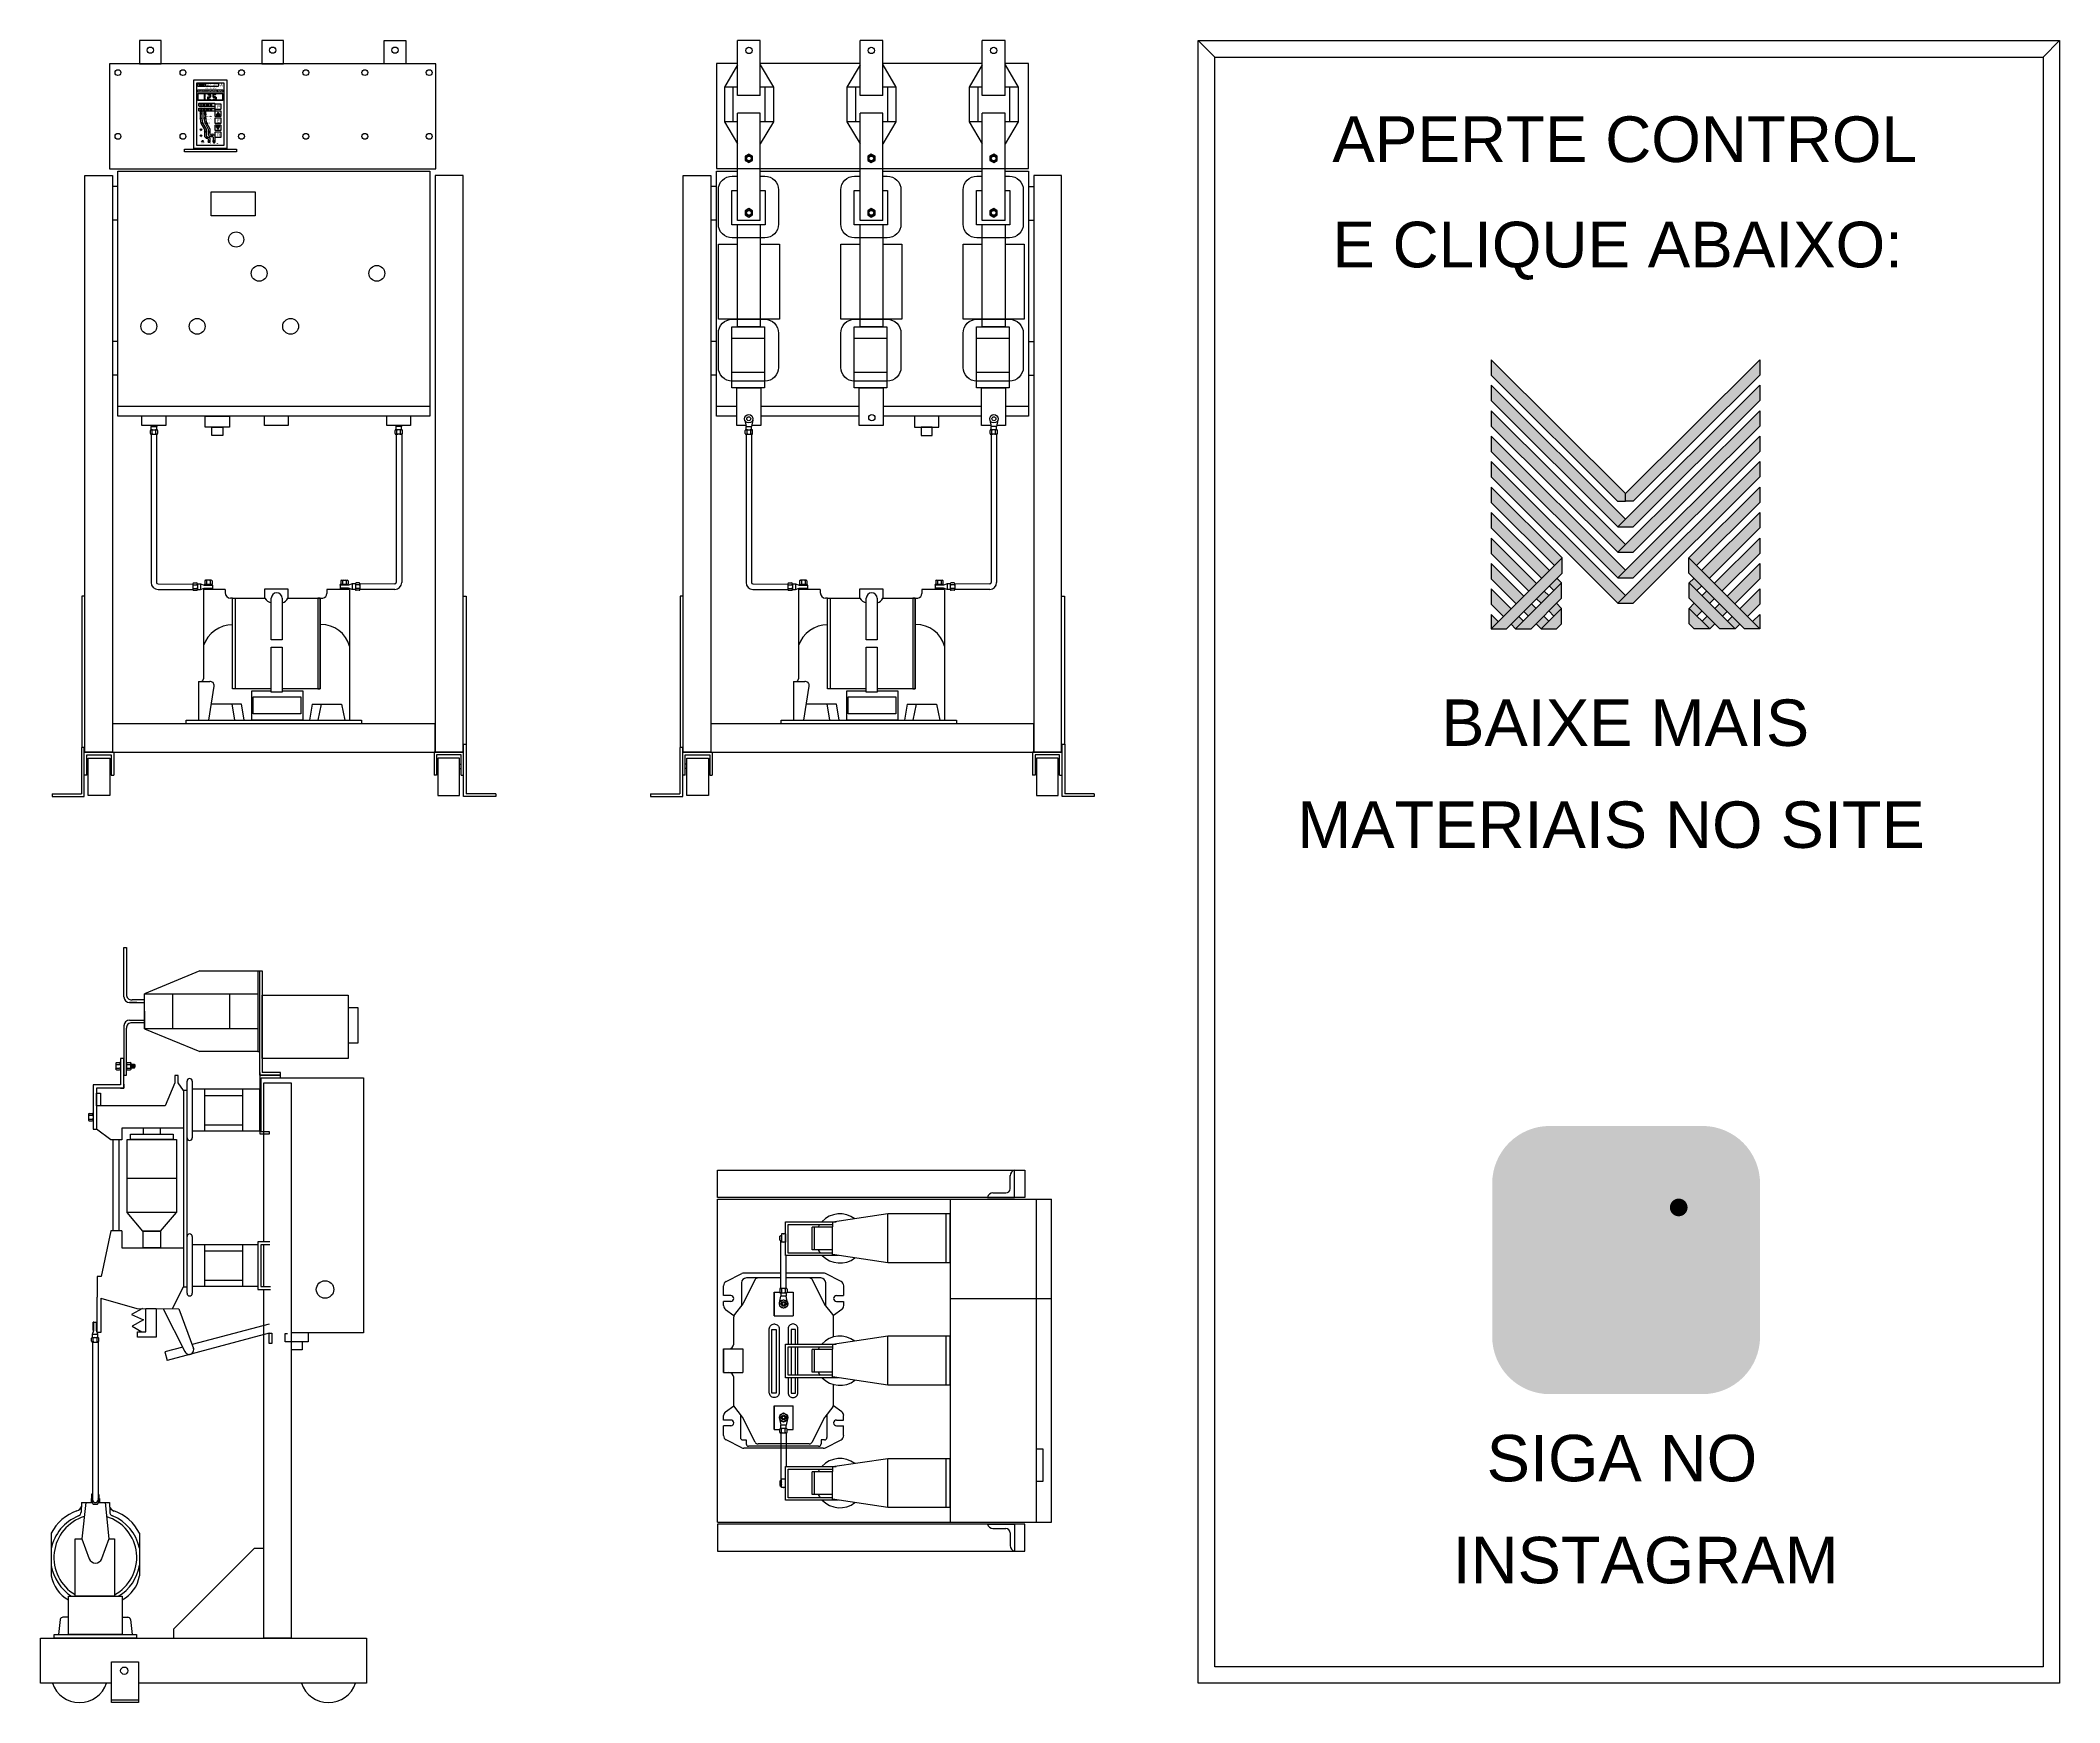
# Model space of a CAD drawing. Extents: x 12116 to 15832, y -17115 to -14055.
import ezdxf

# ---------------------------------------------------------------- set-up
doc = ezdxf.new("R2010")
doc.units = 0
for name, color, linetype in [('BARRAMENTO', 30, 'Continuous'), ('BUCHA DE PASSAGEM', 20, 'Continuous'), ('ESTRUTURA DE VÁCUO', 2, 'Continuous'), ('ESTRUTURA DISJUNTOR', 1, 'Continuous'), ('ISOLADORES', 93, 'Continuous'), ('logo01', 10, 'Continuous'), ('logo02', 250, 'Continuous'), ('TC', 155, 'Continuous'), ('TP', 131, 'Continuous')]:
    doc.layers.add(name, color=color, linetype=linetype)
doc.styles.get("Standard").update_dxf_attribs({"font": 'arial.ttf'})

# ---------------------------------------------------------------- blocks, each defined once
blk = doc.blocks.new('MESH')
at = {"layer": 'logo01'}
h = blk.add_hatch(color=256, dxfattribs=at)
h.dxf.hatch_style = 1
h.paths.add_polyline_path([(30046, 14087), (30046, 13835), (32119, 11769), (32248, 11769), (32248, 11893)])
h.paths.add_polyline_path([(30046, 13670), (30046, 13418), (32121, 11349), (32248, 11475)])
h.paths.add_polyline_path([(30046, 13253), (30046, 13001), (32121, 10932), (32248, 11058)])
h.paths.add_polyline_path([(30046, 12835), (30046, 12583), (32121, 10515), (32248, 10641)])
h.paths.add_polyline_path([(30046, 12418), (30046, 12166), (32121, 10097), (32248, 10223)])
h.paths.add_polyline_path([(30046, 12001), (30046, 11749), (31084, 10714), (31211, 10840)])
h.paths.add_polyline_path([(30046, 11583), (30046, 11331), (30875, 10505), (31001, 10631)])
h.paths.add_polyline_path([(30046, 11166), (30046, 10914), (30666, 10296), (30792, 10422)])
h.paths.add_polyline_path([(30046, 10749), (30046, 10497), (30456, 10088), (30583, 10214)])
h.paths.add_polyline_path([(30046, 10331), (30046, 10079), (30247, 9879), (30373, 10005)])
h.paths.add_polyline_path([(30164, 9796), (30046, 9914), (30046, 9679)])
h.paths.add_polyline_path([(30574, 9805), (30500, 9879), (30373, 9753), (30448, 9679)])
h.paths.add_polyline_path([(30784, 10013), (30709, 10088), (30583, 9962), (30657, 9887)])
h.paths.add_polyline_path([(30993, 9805), (30910, 9887), (30784, 9761), (30867, 9679)])
h.paths.add_polyline_path([(30993, 10222), (30918, 10296), (30792, 10170), (30867, 10096)])
h.paths.add_polyline_path([(31119, 10096), (30993, 9970), (31076, 9887), (31202, 10013)])
h.paths.add_polyline_path([(31202, 10431), (31128, 10505), (31001, 10379), (31076, 10305)], flags=17)
h.paths.add_polyline_path([(33284, 10840), (33284, 10588), (34196, 9679), (34449, 9679)])
h.paths.add_polyline_path([(33293, 10431), (33293, 10179), (33794, 9679), (34047, 9679)])
h.paths.add_polyline_path([(33293, 10013), (33293, 9761), (33376, 9679), (33628, 9679)], flags=17)
at = {"layer": 'logo02'}
h = blk.add_hatch(color=256, dxfattribs=at)
h.dxf.hatch_style = 1
h.paths.add_polyline_path([(34449, 13835), (34449, 14087), (32248, 11893), (32248, 11769), (32376, 11769)])
h.paths.add_polyline_path([(34449, 13418), (34449, 13670), (32121, 11349), (32374, 11349)])
h.paths.add_polyline_path([(34449, 13001), (34449, 13253), (32121, 10932), (32374, 10932)])
h.paths.add_polyline_path([(34449, 12583), (34449, 12835), (32121, 10515), (32374, 10515)])
h.paths.add_polyline_path([(34449, 12166), (34449, 12418), (32121, 10097), (32374, 10097)])
h.paths.add_polyline_path([(34449, 11749), (34449, 12001), (33284, 10840), (33411, 10714)], flags=17)
h.paths.add_polyline_path([(34449, 11331), (34449, 11583), (33494, 10631), (33620, 10505)], flags=17)
h.paths.add_polyline_path([(34449, 10914), (34449, 11166), (33703, 10422), (33829, 10296)], flags=17)
h.paths.add_polyline_path([(34449, 10497), (34449, 10749), (33912, 10214), (34039, 10088)])
h.paths.add_polyline_path([(34449, 10331), (34122, 10005), (34248, 9879), (34449, 10079)])
h.paths.add_polyline_path([(33577, 10296), (33502, 10222), (33628, 10096), (33703, 10170)])
h.paths.add_polyline_path([(33367, 10505), (33293, 10431), (33419, 10305), (33494, 10379)], flags=17)
h.paths.add_polyline_path([(33376, 10096), (33293, 10013), (33419, 9887), (33502, 9970)])
h.paths.add_polyline_path([(33786, 10088), (33711, 10013), (33838, 9887), (33912, 9962)])
h.paths.add_polyline_path([(33585, 9887), (33502, 9805), (33628, 9679), (33711, 9761)])
h.paths.add_polyline_path([(33995, 9879), (33921, 9805), (34047, 9679), (34122, 9753)])
h.paths.add_polyline_path([(34449, 9914), (34331, 9796), (34449, 9679)])
h.paths.add_polyline_path([(31202, 10013), (30867, 9679), (31119, 9679), (31202, 9761)], flags=17)
h.paths.add_polyline_path([(31202, 10179), (31202, 10431), (30448, 9679), (30701, 9679)])
h.paths.add_polyline_path([(31211, 10588), (31211, 10840), (30046, 9679), (30299, 9679)])
at = {"layer": 'logo01'}
for p, q in [((30046, 14087), (30046, 13835)), ((30046, 14087), (32248, 11893)), ((30046, 13835), (32119, 11769)), ((30046, 13670), (30046, 13418)), ((30046, 13670), (32248, 11475)), ((30046, 13418), (32121, 11349)), ((30046, 13253), (30046, 13001)), ((30046, 13253), (32248, 11058)), ((30046, 13001), (32121, 10932)), ((30046, 12835), (30046, 12583)), ((30046, 12835), (32248, 10641)), ((30046, 12583), (32121, 10515)), ((30046, 12418), (30046, 12166)), ((30046, 12418), (32248, 10223)), ((30046, 12166), (32121, 10097)), ((30046, 12001), (30046, 11749)), ((30046, 12001), (31211, 10840)), ((30046, 11749), (31084, 10714)), ((30046, 11583), (30046, 11331)), ((30046, 11583), (31001, 10631)), ((32119, 11769), (32248, 11769)), ((30046, 11331), (30875, 10505)), ((30046, 11166), (30046, 10914)), ((30046, 11166), (30792, 10422)), ((30046, 10914), (30666, 10296)), ((30046, 10749), (30046, 10497)), ((30046, 10749), (30583, 10214)), ((33284, 10840), (34449, 9679)), ((33284, 10588), (33284, 10840)), ((30046, 10497), (30456, 10088)), ((30046, 10331), (30046, 10079)), ((30046, 10331), (30373, 10005)), ((30918, 10296), (30993, 10222)), ((31001, 10379), (31076, 10305)), ((31128, 10505), (31202, 10431)), ((33284, 10588), (34196, 9679)), ((33293, 10431), (34047, 9679)), ((33293, 10179), (33293, 10431)), ((30046, 10079), (30247, 9879)), ((30583, 9962), (30657, 9887)), ((30709, 10088), (30784, 10013)), ((30792, 10170), (30867, 10096)), ((30993, 9970), (31076, 9887)), ((31119, 10096), (31202, 10013)), ((33293, 10179), (33794, 9679)), ((33293, 10013), (33628, 9679)), ((33293, 9761), (33293, 10013)), ((30046, 9914), (30046, 9679)), ((30046, 9914), (30164, 9796)), ((30373, 9753), (30448, 9679)), ((30500, 9879), (30574, 9805)), ((30784, 9761), (30867, 9679)), ((30910, 9887), (30993, 9805)), ((33293, 9761), (33376, 9679)), ((33628, 9679), (33376, 9679)), ((34047, 9679), (33794, 9679)), ((34449, 9679), (34196, 9679))]:
    blk.add_line(p, q, dxfattribs=at)
at = {"layer": 'logo02'}
for p, q in [((34449, 14087), (32248, 11893)), ((34449, 14087), (34449, 13835)), ((34449, 13670), (32121, 11349)), ((34449, 13835), (32376, 11769)), ((34449, 13670), (34449, 13418)), ((34449, 13253), (32121, 10932)), ((34449, 13418), (32374, 11349)), ((34449, 13253), (34449, 13001)), ((34449, 13001), (32374, 10932)), ((34449, 12835), (32121, 10515)), ((34449, 12583), (32374, 10515)), ((34449, 12835), (34449, 12583)), ((34449, 12418), (32121, 10097)), ((34449, 12418), (34449, 12166)), ((34449, 12166), (32374, 10097)), ((34449, 12001), (33284, 10840)), ((34449, 12001), (34449, 11749)), ((32248, 11769), (32248, 11893)), ((32376, 11769), (32248, 11769)), ((34449, 11749), (33411, 10714)), ((34449, 11583), (33494, 10631)), ((34449, 11583), (34449, 11331)), ((32121, 11349), (32374, 11349)), ((34449, 11331), (33620, 10505)), ((32121, 10932), (32374, 10932)), ((34449, 11166), (33703, 10422)), ((34449, 11166), (34449, 10914)), ((31211, 10840), (30046, 9679)), ((31211, 10588), (31211, 10840)), ((34449, 10914), (33829, 10296)), ((34449, 10749), (33912, 10214)), ((34449, 10749), (34449, 10497)), ((31211, 10588), (30299, 9679)), ((31202, 10431), (30448, 9679)), ((31202, 10179), (31202, 10431)), ((32121, 10515), (32374, 10515)), ((33367, 10505), (33293, 10431)), ((33494, 10379), (33419, 10305)), ((33577, 10296), (33502, 10222)), ((34449, 10497), (34039, 10088)), ((34449, 10331), (34122, 10005)), ((34449, 10331), (34449, 10079)), ((31202, 10179), (30701, 9679)), ((31202, 10013), (30867, 9679)), ((31202, 9761), (31202, 10013)), ((32121, 10097), (32374, 10097)), ((33376, 10096), (33293, 10013)), ((33502, 9970), (33419, 9887)), ((33703, 10170), (33628, 10096)), ((33786, 10088), (33711, 10013)), ((33912, 9962), (33838, 9887)), ((34449, 10079), (34248, 9879)), ((30046, 9679), (30299, 9679)), ((30448, 9679), (30701, 9679)), ((30867, 9679), (31119, 9679)), ((31202, 9761), (31119, 9679)), ((33585, 9887), (33502, 9805)), ((33711, 9761), (33628, 9679)), ((33995, 9879), (33921, 9805)), ((34122, 9753), (34047, 9679)), ((34449, 9914), (34331, 9796)), ((34449, 9914), (34449, 9679))]:
    blk.add_line(p, q, dxfattribs=at)

msp = doc.modelspace()

# ---------------------------------------------------------------- hatches: boundary and pattern name
h = msp.add_hatch(color=1)
h.dxf.hatch_style = 1
h.paths.add_polyline_path([(12439.8, -14193.2), (12446.6, -14193.2), (12443.2, -14187.5)])
h = msp.add_hatch(color=1)
h.dxf.hatch_style = 1
h.paths.add_polyline_path([(12443.2, -14219.1), (12446.6, -14213.3), (12439.8, -14213.3)])
at = {"layer": 'BUCHA DE PASSAGEM'}
h = msp.add_hatch(color=18, dxfattribs=at)
h.dxf.hatch_style = 1
h.paths.add_polyline_path([(15175.4, -16053.9), (14894.1, -16053.9, 0.414214), (14788.2, -16159.8), (14788.2, -16441.7, 0.414214), (14894.1, -16547.6), (15175.4, -16547.6, 0.414214), (15281.2, -16441.7), (15281.2, -16159.8, 0.414214)])
h.paths.add_polyline_path([(14966.3, -16122.5), (15103.1, -16122.5, -0.414214), (15212.6, -16232.1), (15212.6, -16369.5, -0.414214), (15103.1, -16479), (14966.3, -16479, -0.414214), (14856.8, -16369.5), (14856.8, -16232.1, -0.414214)], flags=16)
h.paths.add_polyline_path([(14966.3, -16155.1), (15103.1, -16155.1, -0.414214), (15180.1, -16232.1), (15180.1, -16369.5, -0.414214), (15103.1, -16446.4), (14966.3, -16446.4, -0.414214), (14889.3, -16369.5), (14889.3, -16232.1, -0.414214)], flags=0)
h.paths.add_polyline_path([(15118.5, -16300.8, -1), (14950.9, -16300.8, -1)], flags=0)
h.paths.add_polyline_path([(15086, -16300.8, -1), (14983.4, -16300.8, -1)], flags=0)
h.paths.add_polyline_path([(15147.8, -16203.9, -1), (15115.2, -16203.9, -1)], flags=0)
h.paths.add_polyline_path([(15103.1, -16155.1), (14966.3, -16155.1, 0.414214), (14889.3, -16232.1), (14889.3, -16369.5, 0.414214), (14966.3, -16446.4), (15103.1, -16446.4, 0.414214), (15180.1, -16369.5), (15180.1, -16232.1, 0.414214)], flags=0)
h.paths.add_polyline_path([(14983.4, -16300.8, 1), (15086, -16300.8, 1)], flags=0)
h = msp.add_hatch(color=0, dxfattribs=at)
h.dxf.hatch_style = 1
h.paths.add_polyline_path([(14966.3, -16122.5, 0.414214), (14856.8, -16232.1), (14856.8, -16369.5, 0.414214), (14966.3, -16479), (15103.1, -16479, 0.414214), (15212.6, -16369.5), (15212.6, -16232.1, 0.414214), (15103.1, -16122.5)])
h.paths.add_polyline_path([(15147.8, -16203.9, -1), (15115.2, -16203.9, -1)], flags=16)
h.paths.add_polyline_path([(15118.5, -16300.8, -1), (14950.9, -16300.8, -1)], flags=16)
h.paths.add_polyline_path([(15086, -16300.8, -1), (14983.4, -16300.8, -1)], flags=0)
h = msp.add_hatch(color=18, dxfattribs=at)
h.dxf.hatch_style = 1
h.paths.add_polyline_path([(15103.1, -16155.1), (14966.3, -16155.1, 0.414214), (14889.3, -16232.1), (14889.3, -16369.5, 0.414214), (14966.3, -16446.4), (15103.1, -16446.4, 0.414214), (15180.1, -16369.5), (15180.1, -16232.1, 0.414214)])
h.paths.add_polyline_path([(15118.5, -16300.8, -1), (14950.9, -16300.8, -1)], flags=16)
h.paths.add_polyline_path([(15086, -16300.8, -1), (14983.4, -16300.8, -1)], flags=0)
h.paths.add_polyline_path([(15115.2, -16203.9, -1), (15147.8, -16203.9, -1)], flags=16)
h.paths.add_polyline_path([(15086, -16300.8, 1), (14983.4, -16300.8, 1)], flags=0)
h = msp.add_hatch(color=0, dxfattribs=at)
h.dxf.hatch_style = 1
h.paths.add_polyline_path([(15147.8, -16203.9, 1), (15115.2, -16203.9, 1)])
h = msp.add_hatch(color=0, dxfattribs=at)
h.dxf.hatch_style = 1
h.paths.add_polyline_path([(14950.9, -16300.8, 1), (15118.5, -16300.8, 1)])
h.paths.add_polyline_path([(15086, -16300.8, -1), (14983.4, -16300.8, -1)], flags=16)
h = msp.add_hatch(color=18, dxfattribs=at)
h.dxf.hatch_style = 1
h.paths.add_polyline_path([(14983.4, -16300.8, 1), (15086, -16300.8, 1)])

# ---------------------------------------------------------------- linework, layer by layer
at = {"color": 1}
for p, q in [((13399.4, -14157.1), (13399.4, -14055.9)), ((13441.1, -14055.9), (13399.4, -14055.9)), ((13441.1, -14157.1), (13441.1, -14055.9)), ((13624.7, -14157.1), (13624.7, -14055.9)), ((13666.4, -14055.9), (13624.7, -14055.9)), ((13666.4, -14157.1), (13666.4, -14055.9)), ((13849.8, -14157.1), (13849.8, -14055.9)), ((13891.6, -14055.9), (13849.8, -14055.9)), ((13891.6, -14157.1), (13891.6, -14055.9)), ((12418.4, -14154.5), (12417.8, -14155)), ((12417.8, -14155), (12417.8, -14159.3)), ((12419.1, -14155), (12418.4, -14154.5)), ((12419.1, -14155), (12419.1, -14159.3)), ((12424.8, -14154.4), (12424.3, -14155.1)), ((12424.3, -14155.1), (12424.8, -14155.7)), ((12424.8, -14154.4), (12428.5, -14154.4)), ((12424.8, -14155.7), (12428.5, -14155.7)), ((12429, -14155.1), (12428.4, -14155.6)), ((12428.4, -14155.6), (12428.4, -14159.3)), ((12428.5, -14154.4), (12429, -14155.1)), ((12429, -14155.1), (12428.5, -14155.7)), ((12429.6, -14155.6), (12429, -14155.1)), ((12429.6, -14155.6), (12429.6, -14159.3)), ((12433.6, -14155.6), (12434.2, -14155.1)), ((12433.6, -14155.6), (12433.6, -14159.3)), ((12434.7, -14154.4), (12434.2, -14155.1)), ((12434.2, -14155.1), (12434.7, -14155.7)), ((12434.2, -14155.1), (12434.8, -14155.6)), ((12438.4, -14154.4), (12434.7, -14154.4)), ((12438.4, -14155.7), (12434.7, -14155.7)), ((12434.8, -14155.6), (12434.8, -14159.3)), ((12438.4, -14154.4), (12438.9, -14155.1)), ((12438.9, -14155.1), (12438.4, -14155.7)), ((13441.1, -14157.1), (13399.4, -14157.1)), ((13666.4, -14157.1), (13624.7, -14157.1)), ((13891.6, -14157.1), (13849.8, -14157.1)), ((12410.5, -14187), (12410.5, -14198.7)), ((12413.5, -14187), (12410.5, -14187)), ((12413.5, -14187), (12413.5, -14199.3)), ((12416.9, -14187), (12416.9, -14199.3)), ((12416.9, -14187), (12420, -14187)), ((12417.8, -14160.3), (12417.7, -14164.5)), ((12418.4, -14164.9), (12417.7, -14164.5)), ((12418.4, -14159.8), (12417.8, -14159.3)), ((12418.4, -14159.8), (12417.8, -14160.3)), ((12419.1, -14159.3), (12418.4, -14159.8)), ((12419.1, -14160.3), (12418.4, -14159.8)), ((12419, -14164.5), (12418.4, -14164.9)), ((12419.1, -14160.3), (12419, -14164.5)), ((12420, -14187), (12420, -14198.9)), ((12424.3, -14159.7), (12423.7, -14160.2)), ((12423.7, -14160.2), (12423.7, -14163.9)), ((12424.3, -14164.4), (12423.7, -14163.9)), ((12424.8, -14159.1), (12424.3, -14159.7)), ((12424.3, -14159.7), (12424.8, -14160.4)), ((12424.9, -14160.2), (12424.3, -14159.7)), ((12424.8, -14163.7), (12424.3, -14164.3)), ((12424.9, -14163.9), (12424.3, -14164.4)), ((12424.3, -14164.3), (12424.8, -14164.9)), ((12424.8, -14159.1), (12428.5, -14159.1)), ((12424.8, -14160.4), (12428.5, -14160.4)), ((12424.8, -14163.7), (12428.5, -14163.7)), ((12424.8, -14164.9), (12428.5, -14164.9)), ((12424.9, -14160.2), (12424.9, -14163.9)), ((12429, -14159.7), (12428.4, -14159.3)), ((12428.5, -14159.1), (12429, -14159.7)), ((12429, -14159.7), (12428.5, -14160.4)), ((12428.5, -14163.7), (12429, -14164.3)), ((12429, -14164.3), (12428.5, -14164.9)), ((12429.6, -14159.3), (12429, -14159.7)), ((12433.6, -14159.3), (12434.2, -14159.7)), ((12434.7, -14159.1), (12434.2, -14159.7)), ((12434.2, -14159.7), (12434.8, -14159.3)), ((12434.2, -14159.7), (12434.7, -14160.4)), ((12434.7, -14163.7), (12434.2, -14164.3)), ((12434.2, -14164.3), (12434.7, -14164.9)), ((12438.4, -14159.1), (12434.7, -14159.1)), ((12438.4, -14160.4), (12434.7, -14160.4)), ((12438.4, -14163.7), (12434.7, -14163.7)), ((12438.4, -14164.9), (12434.7, -14164.9)), ((12438.3, -14160.2), (12438.9, -14159.7)), ((12438.3, -14160.2), (12438.3, -14163.9)), ((12438.3, -14163.9), (12438.9, -14164.4)), ((12438.4, -14159.1), (12438.9, -14159.7)), ((12438.9, -14159.7), (12438.4, -14160.4)), ((12438.4, -14163.7), (12438.9, -14164.3)), ((12438.9, -14164.3), (12438.4, -14164.9)), ((12438.9, -14159.7), (12439.5, -14160.2)), ((12438.9, -14164.4), (12439.5, -14163.9)), ((12439.5, -14160.2), (12439.5, -14163.9)), ((12443.2, -14187.5), (12439.8, -14193.2)), ((12439.8, -14193.2), (12446.6, -14193.2)), ((12443.2, -14187.5), (12446.6, -14193.2)), ((13399.4, -14387.3), (13399.4, -14189.6)), ((13441.1, -14189.6), (13399.4, -14189.6)), ((13441.1, -14387.3), (13441.1, -14189.6)), ((13624.7, -14387.3), (13624.7, -14189.6)), ((13666.4, -14189.6), (13624.7, -14189.6)), ((13666.4, -14387.3), (13666.4, -14189.6)), ((13849.8, -14387.3), (13849.8, -14189.6)), ((13891.6, -14189.6), (13849.8, -14189.6)), ((13891.6, -14387.3), (13891.6, -14189.6)), ((12410.5, -14199.3), (12410.5, -14199.5)), ((12410.5, -14199.5), (12411.8, -14208.1)), ((12411.8, -14208.1), (12418.5, -14219.6)), ((12413.5, -14199.3), (12414.7, -14206.9)), ((12414.7, -14207.1), (12421.5, -14218.8)), ((12416.9, -14199.3), (12419.2, -14208.1)), ((12418.5, -14219.6), (12418.5, -14223.7)), ((12418.5, -14224.2), (12418.5, -14232.6)), ((12418.5, -14232.6), (12421.4, -14235.5)), ((12419.2, -14208.1), (12425, -14219.2)), ((12420, -14198.9), (12422, -14207)), ((12421.5, -14218.8), (12421.5, -14231.3)), ((12421.5, -14231.3), (12422.8, -14232.6)), ((12422, -14207), (12428, -14218.5)), ((12425, -14219.2), (12425, -14229.2)), ((12425, -14229.2), (12428.2, -14232.3)), ((12428, -14218.5), (12428, -14227.9)), ((12428, -14227.9), (12429.4, -14229.2)), ((12428.2, -14232.3), (12433.1, -14232.3)), ((12429.4, -14229.2), (12436.1, -14229.2)), ((12433.1, -14232.3), (12434.1, -14233.4)), ((12436.1, -14229.2), (12437.1, -14230.5)), ((12437.1, -14230.5), (12437.1, -14243.4)), ((12439.8, -14213.3), (12446.6, -14213.3)), ((12443.2, -14219.1), (12439.8, -14213.3)), ((12443.2, -14219.1), (12446.6, -14213.3)), ((12421.4, -14235.5), (12422.9, -14235.5)), ((12423.5, -14235.5), (12424, -14235.5)), ((12424, -14235.5), (12425, -14236.7)), ((12424.6, -14233.4), (12426.2, -14233.4)), ((12425, -14236.7), (12425, -14243.4)), ((12428.1, -14243.4), (12425, -14243.4)), ((12426.2, -14233.4), (12428.1, -14235.5)), ((12428.1, -14235.5), (12428.1, -14243.4)), ((12434.1, -14233.4), (12434.1, -14243.4)), ((12434.1, -14243.4), (12437.1, -14243.4)), ((13399.4, -14291.3), (13441.1, -14291.3)), ((13624.7, -14291.3), (13666.4, -14291.3)), ((13849.8, -14291.3), (13891.6, -14291.3)), ((12258.8, -14324.6), (12248.8, -14324.6)), ((13360.4, -14324.6), (13350.4, -14324.6)), ((13934.7, -14324.6), (13944.7, -14324.6)), ((12258.8, -14386.4), (12248.8, -14386.4)), ((13360.4, -14386.4), (13350.4, -14386.4)), ((13441.1, -14387.3), (13399.4, -14387.3)), ((13666.4, -14387.3), (13624.7, -14387.3)), ((13891.6, -14387.3), (13849.8, -14387.3)), ((13934.7, -14386.4), (13944.7, -14386.4)), ((12258.8, -14609.9), (12248.8, -14609.9)), ((13360.4, -14609.9), (13350.4, -14609.9)), ((13934.7, -14609.9), (13944.7, -14609.9)), ((12258.8, -14671.7), (12248.8, -14671.7)), ((13360.4, -14671.7), (13350.4, -14671.7)), ((13934.7, -14671.7), (13944.7, -14671.7)), ((12318.6, -14779.1), (12318.6, -14773.6)), ((12320, -14764.6), (12320.4, -14766.3)), ((12320.1, -14772.2), (12320.5, -14772.2)), ((12320.1, -14780.6), (12320.5, -14780.6)), ((12320.4, -14772.2), (12320.4, -14766.3)), ((12320.4, -14766.3), (12330.4, -14766.3)), ((12320.5, -14772.2), (12330.3, -14772.2)), ((12320.5, -14780.6), (12330.3, -14780.6)), ((12322, -14779.1), (12322, -14773.6)), ((12328.8, -14779.1), (12328.8, -14773.6)), ((12328.8, -14779.1), (12328.8, -14773.6)), ((12330.6, -14772.2), (12330.3, -14772.2)), ((12330.6, -14780.6), (12330.3, -14780.6)), ((12330.6, -14764.6), (12330.4, -14766.3)), ((12330.4, -14772.2), (12330.4, -14766.3)), ((12332.1, -14779.1), (12332.1, -14773.6)), ((12769.1, -14779.1), (12769.1, -14773.6)), ((12770.5, -14764.6), (12770.8, -14766.3)), ((12770.5, -14772.2), (12770.9, -14772.2)), ((12770.5, -14780.6), (12770.9, -14780.6)), ((12770.8, -14772.2), (12770.8, -14766.3)), ((12780.8, -14766.3), (12770.8, -14766.3)), ((12780.7, -14772.2), (12770.9, -14772.2)), ((12780.7, -14780.6), (12770.9, -14780.6)), ((12772.4, -14779.1), (12772.4, -14773.6)), ((12772.4, -14779.1), (12772.4, -14773.6)), ((12779.2, -14779.1), (12779.2, -14773.6)), ((12781.1, -14772.2), (12780.7, -14772.2)), ((12781.1, -14780.6), (12780.7, -14780.6)), ((12781.2, -14764.6), (12780.8, -14766.3)), ((12780.8, -14772.2), (12780.8, -14766.3)), ((12782.5, -14779.1), (12782.5, -14773.6)), ((13412.5, -14754.3), (13415.3, -14766.3)), ((13413.6, -14779.1), (13413.6, -14773.6)), ((13415.1, -14772.2), (13415.4, -14772.2)), ((13415.1, -14780.6), (13415.4, -14780.6)), ((13415.3, -14772.2), (13415.3, -14766.3)), ((13415.3, -14766.3), (13425.3, -14766.3)), ((13415.4, -14772.2), (13425.2, -14772.2)), ((13415.4, -14780.6), (13425.2, -14780.6)), ((13416.9, -14779.1), (13416.9, -14773.6)), ((13423.8, -14779.1), (13423.8, -14773.6)), ((13423.8, -14779.1), (13423.8, -14773.6)), ((13425.6, -14772.2), (13425.2, -14772.2)), ((13425.6, -14780.6), (13425.2, -14780.6)), ((13427.2, -14754.3), (13425.3, -14766.3)), ((13425.3, -14772.2), (13425.3, -14766.3)), ((13427.1, -14779.1), (13427.1, -14773.6)), ((13863.9, -14754.3), (13865.8, -14766.3)), ((13864, -14779.1), (13864, -14773.6)), ((13865.5, -14772.2), (13865.8, -14772.2)), ((13865.5, -14780.6), (13865.8, -14780.6)), ((13865.8, -14772.2), (13865.8, -14766.3)), ((13875.8, -14766.3), (13865.8, -14766.3)), ((13875.7, -14772.2), (13865.8, -14772.2)), ((13875.7, -14780.6), (13865.8, -14780.6)), ((13867.3, -14779.1), (13867.3, -14773.6)), ((13867.3, -14779.1), (13867.3, -14773.6)), ((13874.2, -14779.1), (13874.2, -14773.6)), ((13876, -14772.2), (13875.7, -14772.2)), ((13876, -14780.6), (13875.7, -14780.6)), ((13878.6, -14754.3), (13875.8, -14766.3)), ((13875.8, -14772.2), (13875.8, -14766.3)), ((13877.5, -14779.1), (13877.5, -14773.6)), ((12418.7, -15050.5), (12418.7, -15056)), ((12420.2, -15049), (12420.5, -15049)), ((12430.3, -15049), (12420.5, -15049)), ((12422, -15050.5), (12422, -15056)), ((12422, -15050.5), (12422, -15056)), ((12428.9, -15050.5), (12428.9, -15056)), ((12430.7, -15049), (12430.3, -15049)), ((12432.2, -15050.5), (12432.2, -15056)), ((12669, -15050.5), (12669, -15056)), ((12670.5, -15049), (12670.8, -15049)), ((12670.8, -15049), (12680.7, -15049)), ((12672.3, -15050.5), (12672.3, -15056)), ((12679.2, -15050.5), (12679.2, -15056)), ((12679.2, -15050.5), (12679.2, -15056)), ((12681, -15049), (12680.7, -15049)), ((12682.5, -15050.5), (12682.5, -15056)), ((13513.6, -15050.5), (13513.6, -15056)), ((13515.1, -15049), (13515.5, -15049)), ((13525.3, -15049), (13515.5, -15049)), ((13516.9, -15050.5), (13516.9, -15056)), ((13516.9, -15050.5), (13516.9, -15056)), ((13523.8, -15050.5), (13523.8, -15056)), ((13525.6, -15049), (13525.3, -15049)), ((13527.1, -15050.5), (13527.1, -15056)), ((13764, -15050.5), (13764, -15056)), ((13765.4, -15049), (13765.8, -15049)), ((13765.8, -15049), (13775.6, -15049)), ((13767.3, -15050.5), (13767.3, -15056)), ((13774.1, -15050.5), (13774.1, -15056)), ((13774.1, -15050.5), (13774.1, -15056)), ((13776, -15049), (13775.6, -15049)), ((13777.4, -15050.5), (13777.4, -15056)), ((12396.8, -15055.8), (12396.8, -15056.2)), ((12396.8, -15056.2), (12396.8, -15066)), ((12396.8, -15066.3), (12396.8, -15066)), ((12398.3, -15054.3), (12403.8, -15054.3)), ((12398.3, -15057.6), (12403.8, -15057.6)), ((12398.3, -15064.5), (12403.8, -15064.5)), ((12398.3, -15064.5), (12403.8, -15064.5)), ((12398.3, -15067.8), (12403.8, -15067.8)), ((12405.3, -15055.8), (12405.3, -15056.2)), ((12405.3, -15056.1), (12411.2, -15056.1)), ((12405.3, -15056.2), (12405.3, -15066)), ((12405.3, -15066.3), (12405.3, -15066)), ((12405.3, -15066.1), (12411.2, -15066.1)), ((12411.2, -15056.1), (12411.2, -15066.1)), ((12411.2, -15056.1), (12417.7, -15058.4)), ((12411.2, -15066.1), (12417.7, -15063.8)), ((12417.7, -15058.4), (12417.7, -15057.4)), ((12417.7, -15057.4), (12433.1, -15057.4)), ((12417.7, -15058.4), (12433.1, -15058.4)), ((12417.7, -15063.8), (12433.1, -15063.8)), ((12417.7, -15063.8), (12417.7, -15064.7)), ((12417.7, -15064.7), (12433.1, -15064.7)), ((12420.2, -15057.4), (12420.5, -15057.4)), ((12430.3, -15057.4), (12420.5, -15057.4)), ((12430.7, -15057.4), (12430.3, -15057.4)), ((12433.1, -15058.4), (12433.1, -15057.4)), ((12433.1, -15058.4), (12433.1, -15063.8)), ((12433.1, -15063.8), (12433.1, -15064.7)), ((12683.5, -15057.4), (12668.1, -15057.4)), ((12668.1, -15058.4), (12668.1, -15057.4)), ((12683.5, -15058.4), (12668.1, -15058.4)), ((12668.1, -15058.4), (12668.1, -15063.8)), ((12683.5, -15063.8), (12668.1, -15063.8)), ((12668.1, -15063.8), (12668.1, -15064.7)), ((12683.5, -15064.7), (12668.1, -15064.7)), ((12670.5, -15057.4), (12670.8, -15057.4)), ((12670.8, -15057.4), (12680.7, -15057.4)), ((12681, -15057.4), (12680.7, -15057.4)), ((12690, -15056.1), (12683.5, -15058.4)), ((12683.5, -15058.4), (12683.5, -15057.4)), ((12690, -15066.1), (12683.5, -15063.8)), ((12683.5, -15063.8), (12683.5, -15064.7)), ((12695.9, -15056.1), (12690, -15056.1)), ((12690, -15056.1), (12690, -15066.1)), ((12695.9, -15066.1), (12690, -15066.1)), ((12695.9, -15055.8), (12695.9, -15056.2)), ((12695.9, -15056.2), (12695.9, -15066)), ((12695.9, -15066.3), (12695.9, -15066)), ((12702.9, -15054.3), (12697.4, -15054.3)), ((12702.9, -15057.6), (12697.4, -15057.6)), ((12702.9, -15064.5), (12697.4, -15064.5)), ((12702.9, -15064.5), (12697.4, -15064.5)), ((12702.9, -15067.8), (12697.4, -15067.8)), ((12704.4, -15055.8), (12704.4, -15056.2)), ((12704.4, -15056.2), (12704.4, -15066)), ((12704.4, -15066.3), (12704.4, -15066)), ((13491.8, -15055.8), (13491.8, -15056.2)), ((13491.8, -15056.2), (13491.8, -15066)), ((13491.8, -15066.3), (13491.8, -15066)), ((13493.3, -15054.3), (13498.8, -15054.3)), ((13493.3, -15057.6), (13498.8, -15057.6)), ((13493.3, -15064.5), (13498.8, -15064.5)), ((13493.3, -15064.5), (13498.8, -15064.5)), ((13493.3, -15067.8), (13498.8, -15067.8)), ((13500.2, -15055.8), (13500.2, -15056.2)), ((13500.2, -15056.1), (13506.1, -15056.1)), ((13500.2, -15056.2), (13500.2, -15066)), ((13500.2, -15066.3), (13500.2, -15066)), ((13500.2, -15066.1), (13506.1, -15066.1)), ((13506.1, -15056.1), (13506.1, -15066.1)), ((13506.1, -15056.1), (13512.7, -15058.4)), ((13506.1, -15066.1), (13512.7, -15063.8)), ((13512.7, -15057.4), (13528.1, -15057.4)), ((13512.7, -15058.4), (13512.7, -15057.4)), ((13512.7, -15058.4), (13528.1, -15058.4)), ((13512.7, -15063.8), (13528.1, -15063.8)), ((13512.7, -15063.8), (13512.7, -15064.7)), ((13512.7, -15064.7), (13528.1, -15064.7)), ((13515.1, -15057.4), (13515.5, -15057.4)), ((13525.3, -15057.4), (13515.5, -15057.4)), ((13525.6, -15057.4), (13525.3, -15057.4)), ((13528.1, -15058.4), (13528.1, -15057.4)), ((13528.1, -15058.4), (13528.1, -15063.8)), ((13528.1, -15063.8), (13528.1, -15064.7)), ((13778.4, -15057.4), (13763, -15057.4)), ((13763, -15058.4), (13763, -15057.4)), ((13778.4, -15058.4), (13763, -15058.4)), ((13763, -15058.4), (13763, -15063.8)), ((13778.4, -15063.8), (13763, -15063.8)), ((13763, -15063.8), (13763, -15064.7)), ((13778.4, -15064.7), (13763, -15064.7)), ((13765.4, -15057.4), (13765.8, -15057.4)), ((13765.8, -15057.4), (13775.6, -15057.4)), ((13776, -15057.4), (13775.6, -15057.4)), ((13785, -15056.1), (13778.4, -15058.4)), ((13778.4, -15058.4), (13778.4, -15057.4)), ((13785, -15066.1), (13778.4, -15063.8)), ((13778.4, -15063.8), (13778.4, -15064.7)), ((13790.9, -15056.1), (13785, -15056.1)), ((13785, -15056.1), (13785, -15066.1)), ((13790.9, -15066.1), (13785, -15066.1)), ((13790.9, -15055.8), (13790.9, -15056.2)), ((13790.9, -15056.2), (13790.9, -15066)), ((13790.9, -15066.3), (13790.9, -15066)), ((13797.8, -15054.3), (13792.3, -15054.3)), ((13797.8, -15057.6), (13792.3, -15057.6)), ((13797.8, -15064.5), (13792.3, -15064.5)), ((13797.8, -15064.5), (13792.3, -15064.5)), ((13797.8, -15067.8), (13792.3, -15067.8)), ((13799.3, -15055.8), (13799.3, -15056.2)), ((13799.3, -15056.2), (13799.3, -15066)), ((13799.3, -15066.3), (13799.3, -15066)), ((12516.4, -15768.6), (12520.2, -15768.6)), ((12294, -15826.6), (12280.4, -15826.6)), ((12255.1, -15938.6), (12255.1, -15939)), ((12255.1, -15939), (12255.1, -15948.8)), ((12256.6, -15937.2), (12262.1, -15937.2)), ((12256.6, -15940.5), (12262.1, -15940.5)), ((12263.6, -15938.6), (12263.6, -15939)), ((12263.6, -15939), (12263.6, -15949.2)), ((12274.6, -15938.6), (12274.6, -15939)), ((12274.6, -15939), (12274.6, -15948.8)), ((12276.1, -15937.2), (12281.6, -15937.2)), ((12276.1, -15940.5), (12281.6, -15940.5)), ((12283, -15938.6), (12283, -15939)), ((12283, -15939), (12283, -15949.2)), ((12284, -15941.2), (12284, -15946.3)), ((12285.2, -15942.5), (12285.2, -15945.1)), ((12286.2, -15941.2), (12286.2, -15946.3)), ((12287.4, -15942.5), (12287.4, -15945.1)), ((12288.6, -15940.4), (12288.6, -15947.2)), ((12288.6, -15940.4), (12290.2, -15941.8)), ((12516.4, -15917), (12520.2, -15917)), ((12255.1, -15949.2), (12255.1, -15948.8)), ((12256.6, -15947.3), (12262.1, -15947.3)), ((12256.6, -15947.3), (12262.1, -15947.3)), ((12256.6, -15950.6), (12262.1, -15950.6)), ((12274.6, -15949.2), (12274.6, -15948.8)), ((12276.1, -15947.3), (12281.6, -15947.3)), ((12276.1, -15947.3), (12281.6, -15947.3)), ((12276.1, -15950.6), (12281.6, -15950.6)), ((12288.6, -15947.2), (12290.2, -15945.8)), ((12204.6, -16032.4), (12204.6, -16032.8)), ((12204.6, -16032.8), (12204.6, -16042.6)), ((12204.6, -16042.9), (12204.6, -16042.6)), ((12206.1, -16030.9), (12211.6, -16030.9)), ((12206.1, -16034.2), (12211.6, -16034.2)), ((12206.1, -16041.1), (12211.6, -16041.1)), ((12206.1, -16041.1), (12211.6, -16041.1)), ((12206.1, -16044.4), (12211.6, -16044.4)), ((12213.1, -16032.4), (12213.1, -16032.8)), ((12213.1, -16032.8), (12213.1, -16042.9)), ((13901.1, -16169.3), (13901.1, -16145)), ((13909.1, -16185.3), (13909.1, -16135.3)), ((13362.2, -16188.9), (13977.4, -16188.9)), ((13362.2, -16783.2), (13362.2, -16188.9)), ((13790.8, -16188.9), (13790.8, -16783.2)), ((13810.5, -16188.9), (13977.4, -16188.9)), ((13859.1, -16185.3), (13909.1, -16185.3)), ((13868.9, -16177.3), (13893.1, -16177.3)), ((13949.3, -16783.2), (13949.3, -16188.9)), ((13977.4, -16783.2), (13977.4, -16188.9)), ((13977.4, -16783.2), (13977.4, -16188.9)), ((13536.7, -16281.8), (13536.7, -16240)), ((13574.3, -16240), (13536.7, -16240)), ((13541.2, -16281.8), (13541.2, -16240)), ((13790.8, -16305.9), (13790.8, -16215.9)), ((13487.3, -16252.7), (13480, -16252.7)), ((13480, -16252.7), (13480, -16268.1)), ((13487.3, -16268.1), (13480, -16268.1)), ((13487.3, -16252.7), (13487.3, -16268.1)), ((13574.3, -16281.8), (13536.7, -16281.8)), ((13476.8, -16379.2), (13478.7, -16367.2)), ((13476.9, -16354.4), (13476.9, -16359.9)), ((13478.4, -16352.9), (13478.8, -16352.9)), ((13478.4, -16361.4), (13478.8, -16361.4)), ((13478.7, -16361.4), (13478.7, -16367.2)), ((13488.7, -16367.2), (13478.7, -16367.2)), ((13488.6, -16352.9), (13478.8, -16352.9)), ((13488.6, -16361.4), (13478.8, -16361.4)), ((13480.2, -16354.4), (13480.2, -16359.9)), ((13480.2, -16354.4), (13480.2, -16359.9)), ((13487.1, -16354.4), (13487.1, -16359.9)), ((13488.9, -16352.9), (13488.6, -16352.9)), ((13488.9, -16361.4), (13488.6, -16361.4)), ((13488.7, -16361.4), (13488.7, -16367.2)), ((13491.5, -16379.2), (13488.7, -16367.2)), ((13490.4, -16354.4), (13490.4, -16359.9)), ((13790.8, -16371.7), (13977.4, -16371.7)), ((12213.4, -16430.7), (12213.4, -16415.3)), ((12214.4, -16415.3), (12213.4, -16415.3)), ((12214.4, -16430.7), (12214.4, -16415.3)), ((12214.4, -16415.3), (12219.8, -16415.3)), ((12219.8, -16430.7), (12219.8, -16415.3)), ((12219.8, -16415.3), (12220.7, -16415.3)), ((12220.7, -16430.7), (12220.7, -16415.3)), ((12210.3, -16450.2), (12210.3, -16444.7)), ((12211.8, -16443.2), (12212.2, -16443.2)), ((12211.8, -16451.6), (12212.2, -16451.6)), ((12212.1, -16437.3), (12214.4, -16430.7)), ((12212.1, -16443.2), (12212.1, -16437.3)), ((12212.1, -16437.3), (12222.1, -16437.3)), ((12212.2, -16443.2), (12222, -16443.2)), ((12212.2, -16451.6), (12222, -16451.6)), ((12213.4, -16430.7), (12214.4, -16430.7)), ((12213.6, -16450.2), (12213.6, -16444.7)), ((12222.1, -16437.3), (12219.8, -16430.7)), ((12220.7, -16430.7), (12219.8, -16430.7)), ((12220.5, -16450.2), (12220.5, -16444.7)), ((12220.5, -16450.2), (12220.5, -16444.7)), ((12222.3, -16443.2), (12222, -16443.2)), ((12222.3, -16451.6), (12222, -16451.6)), ((12222.1, -16443.2), (12222.1, -16437.3)), ((12223.8, -16450.2), (12223.8, -16444.7)), ((13790.8, -16531.1), (13790.8, -16441.1)), ((13536.7, -16507), (13536.7, -16465.2)), ((13574.3, -16465.2), (13536.7, -16465.2)), ((13541.2, -16507), (13541.2, -16465.2)), ((13574.3, -16507), (13536.7, -16507)), ((13476.8, -16592.9), (13478.7, -16604.9)), ((13478.4, -16610.8), (13478.8, -16610.8)), ((13478.7, -16610.8), (13478.7, -16604.9)), ((13488.7, -16604.9), (13478.7, -16604.9)), ((13488.6, -16610.8), (13478.8, -16610.8)), ((13488.9, -16610.8), (13488.6, -16610.8)), ((13491.5, -16592.9), (13488.7, -16604.9)), ((13488.7, -16610.8), (13488.7, -16604.9)), ((13476.9, -16617.8), (13476.9, -16612.3)), ((13478.4, -16619.3), (13478.8, -16619.3)), ((13488.6, -16619.3), (13478.8, -16619.3)), ((13480.2, -16617.8), (13480.2, -16612.3)), ((13480.2, -16617.8), (13480.2, -16612.3)), ((13487.1, -16617.8), (13487.1, -16612.3)), ((13488.9, -16619.3), (13488.6, -16619.3)), ((13490.4, -16617.8), (13490.4, -16612.3)), ((13790.8, -16756.4), (13790.8, -16666.4)), ((13487.3, -16704), (13480, -16704)), ((13480, -16719.4), (13480, -16704)), ((13487.3, -16719.4), (13480, -16719.4)), ((13487.3, -16719.4), (13487.3, -16704)), ((13536.7, -16732.3), (13536.7, -16690.5)), ((13574.3, -16690.5), (13536.7, -16690.5)), ((13541.2, -16732.3), (13541.2, -16690.5)), ((12209.7, -16739.9), (12209.7, -16747.2)), ((12211.7, -16739.9), (12209.7, -16739.9)), ((12211.7, -16747.2), (12209.7, -16747.2)), ((12212.3, -16731.5), (12210.6, -16731.5)), ((12210.6, -16731.5), (12210.6, -16733)), ((12210.6, -16733), (12210.6, -16739.9)), ((12224.1, -16731.5), (12222.3, -16731.5)), ((12225, -16739.9), (12223, -16739.9)), ((12225, -16747.2), (12223, -16747.2)), ((12224.1, -16733), (12224.1, -16731.5)), ((12224.1, -16733), (12224.1, -16739.9)), ((12225, -16739.9), (12225, -16747.2)), ((13574.3, -16732.3), (13536.7, -16732.3)), ((13362.2, -16783.2), (13977.4, -16783.2)), ((13810.5, -16783.2), (13977.4, -16783.2)), ((13859.1, -16786.9), (13909.1, -16786.9)), ((13868.9, -16794.9), (13893.1, -16794.9)), ((13909.1, -16786.9), (13909.1, -16836.9)), ((13901.1, -16802.9), (13901.1, -16827.1))]:
    msp.add_line(p, q, dxfattribs=at)
for points in [[(12298.7, -14098.8), (12338.6, -14098.8), (12338.6, -14055.4), (12298.7, -14055.4)], [(12523.9, -14098.8), (12563.8, -14098.8), (12563.8, -14055.4), (12523.9, -14055.4)], [(12788.9, -14098.8), (12749, -14098.8), (12749, -14055.4), (12788.9, -14055.4)], [(12243.7, -14291.9), (12844, -14291.9), (12844, -14098.8), (12243.7, -14098.8)], [(12398.8, -14127.8), (12459.5, -14127.8), (12459.5, -14254.4), (12398.8, -14254.4)], [(12404.3, -14133.3), (12454, -14133.3), (12454, -14249), (12404.3, -14249)], [(12406, -14153), (12451.9, -14153), (12451.9, -14166.2), (12406, -14166.2)], [(12406.2, -14146.7), (12451.8, -14146.7), (12451.8, -14150.7), (12406.2, -14150.7)], [(12406.5, -14153.4), (12451.5, -14153.4), (12451.5, -14165.8), (12406.5, -14165.8)], [(12408.6, -14137.6), (12409, -14137.6), (12409, -14136.2), (12408.6, -14136.2)], [(12416.2, -14136.2), (12409.6, -14136.2), (12409.6, -14136.5), (12416.2, -14136.5)], [(12416.2, -14137.3), (12409.6, -14137.3), (12409.6, -14137.6), (12416.2, -14137.6)], [(12381.6, -14255.5), (12477.4, -14255.5), (12477.4, -14260.7), (12381.6, -14260.7)], [(13427, -14268.8), (13420.3, -14264.9), (13413.5, -14268.8), (13413.5, -14276.6), (13420.3, -14280.5), (13427, -14276.6)], [(13652.3, -14268.8), (13645.5, -14264.9), (13638.8, -14268.8), (13638.8, -14276.6), (13645.5, -14280.5), (13652.3, -14276.6)], [(13877.4, -14268.8), (13870.7, -14264.9), (13863.9, -14268.8), (13863.9, -14276.6), (13870.7, -14280.5), (13877.4, -14276.6)], [(12258.8, -14296), (12833.2, -14296), (12833.2, -14747.1), (12258.8, -14747.1)], [(12430.7, -14334.2), (12511.6, -14334.2), (12511.6, -14378.7), (12430.7, -14378.7)], [(13427, -14369.1), (13420.3, -14365.2), (13413.5, -14369.1), (13413.5, -14376.8), (13420.3, -14380.7), (13427, -14376.8)], [(13652.3, -14369.1), (13645.5, -14365.2), (13638.8, -14369.1), (13638.8, -14376.8), (13645.5, -14380.7), (13652.3, -14376.8)], [(13877.4, -14369.1), (13870.7, -14365.2), (13863.9, -14369.1), (13863.9, -14376.8), (13870.7, -14380.7), (13877.4, -14376.8)], [(12833.2, -14747.1), (12258.8, -14747.1), (12258.8, -14729), (12833.2, -14729)], [(12419.6, -14747.1), (12464.5, -14747.1), (12464.5, -14767.4), (12419.6, -14767.4)], [(13769.9, -14747.1), (13725, -14747.1), (13725, -14767.4), (13769.9, -14767.4)], [(12431.9, -14767.4), (12452.3, -14767.4), (12452.3, -14782.7), (12431.9, -14782.7)], [(13757.6, -14767.4), (13737.2, -14767.4), (13737.2, -14782.7), (13757.6, -14782.7)], [(12283, -15940.6), (12283, -15940.6), (12283, -15947.2), (12283, -15947.2)], [(13928, -16185.3), (13362.2, -16185.3), (13362.2, -16135.3), (13928, -16135.3)], [(13490.9, -16385.4), (13484.1, -16389.3), (13477.4, -16385.4), (13477.4, -16377.6), (13484.1, -16373.7), (13490.9, -16377.6)], [(13490.9, -16586.8), (13484.1, -16582.9), (13477.4, -16586.8), (13477.4, -16594.5), (13484.1, -16598.4), (13490.9, -16594.5)], [(13949.3, -16648.5), (13961.2, -16648.5), (13961.2, -16708.3), (13949.3, -16708.3)], [(13928, -16786.9), (13362.2, -16786.9), (13362.2, -16836.9), (13928, -16836.9)]]:
    msp.add_lwpolyline(points, close=True, dxfattribs=at)
for points in [[(13399.4, -14097.9), (13360.4, -14097.9), (13360.4, -14291.1), (13934.7, -14291.1), (13934.7, -14097.9), (13891.6, -14097.9)], [(13624.7, -14097.9), (13441.1, -14097.9)], [(13849.8, -14097.9), (13666.4, -14097.9)], [(12417.1, -14136.5), (12417.1, -14136.2), (12416.5, -14136.2), (12416.5, -14136.5), (12416.7, -14136.5)], [(12417.1, -14137.3), (12417.1, -14137.6), (12416.5, -14137.6), (12416.5, -14137.3), (12416.7, -14137.3)], [(12416.7, -14137.6), (12417.1, -14137.6), (12417.1, -14136.2), (12416.7, -14136.2)], [(12416.7, -14136.5), (12416.7, -14137.3)], [(13398.1, -14747.1), (13360.4, -14747.1), (13360.4, -14296), (13399.4, -14296)], [(13441.1, -14296), (13624.7, -14296)], [(13666.4, -14296), (13849.8, -14296)], [(13891.6, -14296), (13934.7, -14296), (13934.7, -14747.1), (13892.5, -14747.1)], [(13398.1, -14747.1), (13360.4, -14747.1), (13360.4, -14729), (13398.1, -14729)], [(13442.1, -14729), (13623.4, -14729)], [(13623.4, -14747.1), (13442.1, -14747.1)], [(13623.4, -14747.1), (13442.1, -14747.1)], [(13667.4, -14729), (13848.5, -14729)], [(13848.5, -14747.1), (13667.4, -14747.1)], [(13848.5, -14747.1), (13667.4, -14747.1)], [(13892.5, -14729), (13934.7, -14729), (13934.7, -14747.1), (13892.5, -14747.1)], [(12288.6, -15947.2), (12283, -15947.2), (12283, -15940.4), (12288.6, -15940.4)], [(12290.2, -15941.8), (12290.2, -15945.8)], [(13480, -16266.1), (13476.9, -16264.3), (13476.9, -16256.5), (13480, -16254.8)], [(13483.5, -16252.7), (13483.7, -16252.6), (13483.8, -16252.7)], [(13483.8, -16268.1), (13483.7, -16268.2), (13483.5, -16268.1)], [(13480, -16706), (13476.9, -16707.8), (13476.9, -16715.6), (13480, -16717.4)], [(13483.8, -16704), (13483.7, -16703.9), (13483.5, -16704)], [(13483.5, -16719.4), (13483.7, -16719.5), (13483.8, -16719.4)], [(12212.3, -16738.8), (12209.6, -16743.6), (12213.5, -16750.3), (12221.2, -16750.3), (12225.1, -16743.6), (12222.3, -16738.8)]]:
    msp.add_lwpolyline(points, dxfattribs=at)
for points in [[(12406.5, -14135), (12419, -14135, -0.414214), (12419.5, -14135.5), (12419.5, -14140, -0.414214), (12419, -14140.5), (12406.5, -14140.5, -0.414214), (12406, -14140), (12406, -14135.5, -0.414214)], [(12421.9, -14134.5), (12442.6, -14134.5, -0.414214), (12443.8, -14135.7), (12443.8, -14139.2, -0.414214), (12442.6, -14140.5), (12421.9, -14140.5, -0.414214), (12420.6, -14139.2), (12420.6, -14135.7, -0.414214)], [(12409, -14171.2), (12436.1, -14171.2, -0.414214), (12437.4, -14172.5), (12437.4, -14175.6, -0.414214), (12436.1, -14176.9), (12409, -14176.9, -0.414214), (12407.7, -14175.6), (12407.7, -14172.5, -0.414214)], [(12409, -14180.1), (12436.1, -14180.1, -0.414214), (12437.4, -14181.3), (12437.4, -14184.4, -0.414214), (12436.1, -14185.7), (12409, -14185.7, -0.414214), (12407.7, -14184.4), (12407.7, -14181.3, -0.414214)], [(12438.9, -14172.1), (12447.4, -14172.1, -0.414214), (12448.4, -14173.1), (12448.4, -14181.7, -0.414214), (12447.4, -14182.6), (12438.9, -14182.6, -0.414214), (12437.9, -14181.7), (12437.9, -14173.1, -0.414214)], [(12438.9, -14185.1), (12447.4, -14185.1, -0.414214), (12448.4, -14186), (12448.4, -14194.6, -0.414214), (12447.4, -14195.6), (12438.9, -14195.6, -0.414214), (12437.9, -14194.6), (12437.9, -14186, -0.414214)], [(12438.9, -14198), (12447.4, -14198, -0.414214), (12448.4, -14199), (12448.4, -14207.6, -0.414214), (12447.4, -14208.5), (12438.9, -14208.5, -0.414214), (12437.9, -14207.6), (12437.9, -14199, -0.414214)], [(12438.9, -14211), (12447.4, -14211, -0.414214), (12448.4, -14211.9), (12448.4, -14220.5, -0.414214), (12447.4, -14221.5), (12438.9, -14221.5, -0.414214), (12437.9, -14220.5), (12437.9, -14211.9, -0.414214)], [(12438.9, -14223.9), (12447.4, -14223.9, -0.414214), (12448.4, -14224.9), (12448.4, -14233.5, -0.414214), (12447.4, -14234.4), (12438.9, -14234.4, -0.414214), (12437.9, -14233.5), (12437.9, -14224.9, -0.414214)]]:
    msp.add_lwpolyline(points, format="xyb", close=True, dxfattribs=at)
msp.add_lwpolyline([(12386.1, -15988.7), (12379.6, -15988.7), (12379.6, -16350.2), (12386.1, -16350.2)], close=True)
for centre, radius in [((12318.7, -14073.5), 5.76), ((12543.8, -14073.5), 5.76), ((12769, -14073.5), 5.76), ((13420.3, -14074), 5.76), ((13645.5, -14074), 5.76), ((13870.7, -14074), 5.76), ((12259, -14114.8), 5.4), ((12378.6, -14114.8), 5.4), ((12486.4, -14114.8), 5.4), ((12604.8, -14114.8), 5.4), ((12713.4, -14114.8), 5.4), ((12831.9, -14114.8), 5.4), ((12411.7, -14174.1), 1.53), ((12411.7, -14183), 1.53), ((12412, -14190.8), 1.53), ((12417.8, -14174.1), 1.53), ((12417.8, -14183), 1.53), ((12418.5, -14190.8), 1.53), ((12423.8, -14174.1), 1.53), ((12423.8, -14183), 1.53), ((12429.9, -14174.1), 1.53), ((12429.9, -14183), 1.53), ((12259, -14232.1), 5.4), ((12378.6, -14232.1), 5.4), ((12411.8, -14219.6), 1.53), ((12411.8, -14230.8), 1.53), ((12412, -14199), 1.53), ((12413.2, -14207.4), 1.53), ((12418.5, -14199), 1.53), ((12420, -14223.9), 1.53), ((12420.6, -14207.4), 1.53), ((12423.2, -14234), 1.53), ((12426.5, -14224), 1.53), ((12431.9, -14230.7), 1.53), ((12486.4, -14232.1), 5.4), ((12604.8, -14232.1), 5.4), ((12713.4, -14232.1), 5.4), ((12831.9, -14232.1), 5.4), ((12415, -14241.1), 1.53), ((12426.5, -14241), 1.53), ((12435.6, -14241), 1.53), ((13420.3, -14272.7), 5.76), ((13420.3, -14272.7), 4.36), ((13645.5, -14272.7), 5.76), ((13645.5, -14272.7), 4.36), ((13870.7, -14272.7), 5.76), ((13870.7, -14272.7), 4.36), ((13420.3, -14372.9), 5.76), ((13420.3, -14372.9), 4.36), ((13645.5, -14372.9), 5.76), ((13645.5, -14372.9), 4.36), ((13870.7, -14372.9), 5.76), ((13870.7, -14372.9), 4.36), ((12476.5, -14422.1), 14), ((12519, -14484.3), 14.6), ((12735.4, -14484.3), 14.6), ((12315.9, -14581.9), 14.6), ((12404.8, -14581.9), 14.6), ((12576.8, -14581.9), 14.6), ((13419.9, -14752), 7.7), ((13419.9, -14752), 3.6), ((13646.5, -14750.2), 5.76), ((13871.2, -14752), 7.7), ((13871.2, -14752), 3.6), ((13484.1, -16381.5), 7.7), ((13484.1, -16381.5), 4.36), ((13484.1, -16590.7), 7.7), ((13484.1, -16590.7), 4.36)]:
    msp.add_circle(centre, radius, dxfattribs=at)
for centre, radius, start, end in [((12320.1, -14773.6), 1.48, 90, 180), ((12320.1, -14779.1), 1.48, 180, 270), ((12320.5, -14773.6), 1.48, 0, 90), ((12320.5, -14779.1), 1.48, 270, 0), ((12323.4, -14773.6), 1.48, 90, 180), ((12323.4, -14779.1), 1.48, 180, 270), ((12327.3, -14773.6), 1.48, 0, 90), ((12327.3, -14779.1), 1.48, 270, 0), ((12330.3, -14773.6), 1.48, 90, 180), ((12330.3, -14779.1), 1.48, 180, 270), ((12330.6, -14773.6), 1.48, 0, 90), ((12330.6, -14779.1), 1.48, 270, 0), ((12770.5, -14773.6), 1.48, 90, 180), ((12770.5, -14779.1), 1.48, 180, 270), ((12770.9, -14773.6), 1.48, 0, 90), ((12770.9, -14779.1), 1.48, 270, 0), ((12773.9, -14773.6), 1.48, 90, 180), ((12773.9, -14779.1), 1.48, 180, 270), ((12777.8, -14773.6), 1.48, 0, 90), ((12777.8, -14779.1), 1.48, 270, 0), ((12780.7, -14773.6), 1.48, 90, 180), ((12780.7, -14779.1), 1.48, 180, 270), ((12781.1, -14773.6), 1.48, 0, 90), ((12781.1, -14779.1), 1.48, 270, 0), ((13415.1, -14773.6), 1.48, 90, 180), ((13415.1, -14779.1), 1.48, 180, 270), ((13415.4, -14773.6), 1.48, 0, 90), ((13415.4, -14779.1), 1.48, 270, 0), ((13418.4, -14773.6), 1.48, 90, 180), ((13418.4, -14779.1), 1.48, 180, 270), ((13422.3, -14773.6), 1.48, 0, 90), ((13422.3, -14779.1), 1.48, 270, 0), ((13425.2, -14773.6), 1.48, 90, 180), ((13425.2, -14779.1), 1.48, 180, 270), ((13425.6, -14773.6), 1.48, 0, 90), ((13425.6, -14779.1), 1.48, 270, 0), ((13865.5, -14773.6), 1.48, 90, 180), ((13865.5, -14779.1), 1.48, 180, 270), ((13865.8, -14773.6), 1.48, 0, 90), ((13865.8, -14779.1), 1.48, 270, 0), ((13868.8, -14773.6), 1.48, 90, 180), ((13868.8, -14779.1), 1.48, 180, 270), ((13872.7, -14773.6), 1.48, 0, 90), ((13872.7, -14779.1), 1.48, 270, 0), ((13875.7, -14773.6), 1.48, 90, 180), ((13875.7, -14779.1), 1.48, 180, 270), ((13876, -14773.6), 1.48, 0, 90), ((13876, -14779.1), 1.48, 270, 0), ((12420.2, -15050.5), 1.48, 90, 180), ((12420.5, -15050.5), 1.48, 0, 90), ((12423.5, -15050.5), 1.48, 90, 180), ((12427.4, -15050.5), 1.48, 0, 90), ((12430.3, -15050.5), 1.48, 90, 180), ((12430.7, -15050.5), 1.48, 0, 90), ((12670.5, -15050.5), 1.48, 90, 180), ((12670.8, -15050.5), 1.48, 0, 90), ((12673.8, -15050.5), 1.48, 90, 180), ((12677.7, -15050.5), 1.48, 0, 90), ((12680.7, -15050.5), 1.48, 90, 180), ((12681, -15050.5), 1.48, 0, 90), ((13515.1, -15050.5), 1.48, 90, 180), ((13515.5, -15050.5), 1.48, 0, 90), ((13518.4, -15050.5), 1.48, 90, 180), ((13522.3, -15050.5), 1.48, 0, 90), ((13525.3, -15050.5), 1.48, 90, 180), ((13525.6, -15050.5), 1.48, 0, 90), ((13765.4, -15050.5), 1.48, 90, 180), ((13765.8, -15050.5), 1.48, 0, 90), ((13768.7, -15050.5), 1.48, 90, 180), ((13772.7, -15050.5), 1.48, 0, 90), ((13775.6, -15050.5), 1.48, 90, 180), ((13776, -15050.5), 1.48, 0, 90), ((12398.3, -15055.8), 1.48, 90, 180), ((12398.3, -15056.2), 1.48, 180, 270), ((12398.3, -15059.1), 1.48, 90, 180), ((12398.3, -15063), 1.48, 180, 270), ((12398.3, -15066), 1.48, 90, 180), ((12398.3, -15066.3), 1.48, 180, 270), ((12403.8, -15055.8), 1.48, 0, 90), ((12403.8, -15056.2), 1.48, 270, 0), ((12403.8, -15059.1), 1.48, 0, 90), ((12403.8, -15063), 1.48, 270, 0), ((12403.8, -15066), 1.48, 0, 90), ((12403.8, -15066.3), 1.48, 270, 0), ((12420.2, -15056), 1.48, 180, 270), ((12420.5, -15056), 1.48, 270, 0), ((12423.5, -15056), 1.48, 180, 270), ((12427.4, -15056), 1.48, 270, 0), ((12430.3, -15056), 1.48, 180, 270), ((12430.7, -15056), 1.48, 270, 0), ((12670.5, -15056), 1.48, 180, 270), ((12670.8, -15056), 1.48, 270, 0), ((12673.8, -15056), 1.48, 180, 270), ((12677.7, -15056), 1.48, 270, 0), ((12680.7, -15056), 1.48, 180, 270), ((12681, -15056), 1.48, 270, 0), ((12697.4, -15055.8), 1.48, 90, 180), ((12697.4, -15056.2), 1.48, 180, 270), ((12697.4, -15059.1), 1.48, 90, 180), ((12697.4, -15063), 1.48, 180, 270), ((12697.4, -15066), 1.48, 90, 180), ((12697.4, -15066.3), 1.48, 180, 270), ((12702.9, -15055.8), 1.48, 0, 90), ((12702.9, -15056.2), 1.48, 270, 0), ((12702.9, -15059.1), 1.48, 0, 90), ((12702.9, -15063), 1.48, 270, 0), ((12702.9, -15066), 1.48, 0, 90), ((12702.9, -15066.3), 1.48, 270, 0), ((13493.3, -15055.8), 1.48, 90, 180), ((13493.3, -15056.2), 1.48, 180, 270), ((13493.3, -15059.1), 1.48, 90, 180), ((13493.3, -15063), 1.48, 180, 270), ((13493.3, -15066), 1.48, 90, 180), ((13493.3, -15066.3), 1.48, 180, 270), ((13498.8, -15055.8), 1.48, 0, 90), ((13498.8, -15056.2), 1.48, 270, 0), ((13498.8, -15059.1), 1.48, 0, 90), ((13498.8, -15063), 1.48, 270, 0), ((13498.8, -15066), 1.48, 0, 90), ((13498.8, -15066.3), 1.48, 270, 0), ((13515.1, -15056), 1.48, 180, 270), ((13515.5, -15056), 1.48, 270, 0), ((13518.4, -15056), 1.48, 180, 270), ((13522.3, -15056), 1.48, 270, 0), ((13525.3, -15056), 1.48, 180, 270), ((13525.6, -15056), 1.48, 270, 0), ((13765.4, -15056), 1.48, 180, 270), ((13765.8, -15056), 1.48, 270, 0), ((13768.7, -15056), 1.48, 180, 270), ((13772.7, -15056), 1.48, 270, 0), ((13775.6, -15056), 1.48, 180, 270), ((13776, -15056), 1.48, 270, 0), ((13792.3, -15055.8), 1.48, 90, 180), ((13792.3, -15056.2), 1.48, 180, 270), ((13792.3, -15059.1), 1.48, 90, 180), ((13792.3, -15063), 1.48, 180, 270), ((13792.3, -15066), 1.48, 90, 180), ((13792.3, -15066.3), 1.48, 180, 270), ((13797.8, -15055.8), 1.48, 0, 90), ((13797.8, -15056.2), 1.48, 270, 0), ((13797.8, -15059.1), 1.48, 0, 90), ((13797.8, -15063), 1.48, 270, 0), ((13797.8, -15066), 1.48, 0, 90), ((13797.8, -15066.3), 1.48, 270, 0), ((12256.6, -15938.6), 1.48, 90, 180), ((12256.6, -15939), 1.48, 180, 270), ((12256.6, -15941.9), 1.48, 90, 180), ((12262.1, -15938.6), 1.48, 0, 90), ((12262.1, -15939), 1.48, 270, 0), ((12262.1, -15941.9), 1.48, 0, 90), ((12276.1, -15938.6), 1.48, 90, 180), ((12276.1, -15939), 1.48, 180, 270), ((12276.1, -15941.9), 1.48, 90, 180), ((12281.6, -15938.6), 1.48, 0, 90), ((12281.6, -15939), 1.48, 270, 0), ((12281.6, -15941.9), 1.48, 0, 90), ((12256.6, -15945.9), 1.48, 180, 270), ((12256.6, -15948.8), 1.48, 90, 180), ((12256.6, -15949.2), 1.48, 180, 270), ((12262.1, -15945.9), 1.48, 270, 0), ((12262.1, -15949.2), 1.48, 270, 0), ((12276.1, -15945.9), 1.48, 180, 270), ((12276.1, -15948.8), 1.48, 90, 180), ((12276.1, -15949.2), 1.48, 180, 270), ((12281.6, -15945.9), 1.48, 270, 0), ((12281.6, -15949.2), 1.48, 270, 0), ((12206.1, -16032.4), 1.48, 90, 180), ((12206.1, -16032.8), 1.48, 180, 270), ((12206.1, -16035.7), 1.48, 90, 180), ((12206.1, -16039.6), 1.48, 180, 270), ((12206.1, -16042.6), 1.48, 90, 180), ((12206.1, -16042.9), 1.48, 180, 270), ((12211.6, -16032.4), 1.48, 0, 90), ((12211.6, -16032.8), 1.48, 270, 0), ((12211.6, -16035.7), 1.48, 0, 90), ((12211.6, -16039.6), 1.48, 270, 0), ((12211.6, -16042.9), 1.48, 270, 0), ((13911.4, -16145.3), 10.3, 102.7128, 181.5165), ((13869.1, -16187.6), 10.3, 88.4835, 167.2872), ((13893.1, -16169.3), 8, 270, 0), ((13483.7, -16260.4), 4.36, 146.9078, 213.0922), ((13478.4, -16354.4), 1.48, 90, 180), ((13478.4, -16359.9), 1.48, 180, 270), ((13478.8, -16354.4), 1.48, 0, 90), ((13478.8, -16359.9), 1.48, 270, 0), ((13481.7, -16354.4), 1.48, 90, 180), ((13481.7, -16359.9), 1.48, 180, 270), ((13485.6, -16354.4), 1.48, 0, 90), ((13485.6, -16359.9), 1.48, 270, 0), ((13488.6, -16354.4), 1.48, 90, 180), ((13488.6, -16359.9), 1.48, 180, 270), ((13488.9, -16354.4), 1.48, 0, 90), ((13488.9, -16359.9), 1.48, 270, 0), ((12211.8, -16444.7), 1.48, 90, 180), ((12211.8, -16450.2), 1.48, 180, 270), ((12212.2, -16444.7), 1.48, 0, 90), ((12212.2, -16450.2), 1.48, 270, 0), ((12215.1, -16444.7), 1.48, 90, 180), ((12215.1, -16450.2), 1.48, 180, 270), ((12219, -16444.7), 1.48, 0, 90), ((12219, -16450.2), 1.48, 270, 0), ((12222, -16444.7), 1.48, 90, 180), ((12222, -16450.2), 1.48, 180, 270), ((12222.3, -16444.7), 1.48, 0, 90), ((12222.3, -16450.2), 1.48, 270, 0), ((13478.4, -16612.3), 1.48, 90, 180), ((13478.8, -16612.3), 1.48, 0, 90), ((13481.7, -16612.3), 1.48, 90, 180), ((13485.6, -16612.3), 1.48, 0, 90), ((13488.6, -16612.3), 1.48, 90, 180), ((13488.9, -16612.3), 1.48, 0, 90), ((13478.4, -16617.8), 1.48, 180, 270), ((13478.8, -16617.8), 1.48, 270, 0), ((13481.7, -16617.8), 1.48, 180, 270), ((13485.6, -16617.8), 1.48, 270, 0), ((13488.6, -16617.8), 1.48, 180, 270), ((13488.9, -16617.8), 1.48, 270, 0), ((13483.7, -16711.7), 4.36, 146.9078, 213.0922), ((12212.1, -16733), 1.48, 90, 180), ((12212.1, -16738.5), 1.48, 180, 254.9649), ((12217.3, -16742.2), 5, 180, 0), ((12222.6, -16733), 1.48, 0, 90), ((12222.6, -16738.5), 1.48, 285.0351, 0), ((13869.1, -16784.6), 10.3, 192.7128, 271.5165), ((13893.1, -16802.9), 8, 0, 90), ((13911.4, -16826.8), 10.3, 178.4835, 257.2872)]:
    msp.add_arc(centre, radius, start, end, dxfattribs=at)
at = {"layer": 'BARRAMENTO'}
for p, q in [((12320, -14780.6), (12320, -15053.3)), ((12330, -14780.6), (12330, -15053.3)), ((12771.2, -14780.6), (12771.2, -15053.3)), ((12781.2, -14780.6), (12781.2, -15053.3)), ((13415, -14780.6), (13415, -15053.3)), ((13425, -14780.6), (13425, -15053.3)), ((13866.1, -14780.6), (13866.1, -15053.3)), ((13876.1, -14780.6), (13876.1, -15053.3)), ((12332.8, -15056.1), (12396.8, -15056.2)), ((12332.8, -15066.1), (12396.8, -15066.2)), ((12768.4, -15056.1), (12704.4, -15056.2)), ((12768.4, -15066.1), (12704.4, -15066.2)), ((13427.7, -15056.1), (13491.8, -15056.2)), ((13427.7, -15066.1), (13491.8, -15066.2)), ((13863.4, -15056.1), (13799.3, -15056.2)), ((13863.4, -15066.1), (13799.3, -15066.2)), ((13479, -16352.9), (13479, -16265.5)), ((13489, -16352.9), (13489, -16291.6)), ((12212.3, -16451.6), (12212.3, -16742.2)), ((12222.3, -16451.6), (12222.3, -16742.2)), ((13479, -16619.3), (13479, -16706.6)), ((13489, -16619.3), (13489, -16680.6))]:
    msp.add_line(p, q, dxfattribs=at)
for centre, radius, start, end in [((12332.8, -15053.3), 12.8, 180, 270), ((12332.8, -15053.3), 2.75, 180, 270), ((12768.4, -15053.3), 12.8, 270, 0), ((12768.4, -15053.3), 2.75, 270, 0), ((13427.7, -15053.3), 12.8, 180, 270), ((13427.7, -15053.3), 2.75, 180, 270), ((13863.4, -15053.3), 12.8, 270, 0), ((13863.4, -15053.3), 2.75, 270, 0)]:
    msp.add_arc(centre, radius, start, end, dxfattribs=at)
at = {"layer": 'BUCHA DE PASSAGEM'}
for p, q in [((14277.6, -14086.2), (14247.3, -14055.9)), ((15802.2, -14086.2), (15832.5, -14055.9))]:
    msp.add_line(p, q, dxfattribs=at)
for points in [[(14247.3, -14055.9), (15832.5, -14055.9), (15832.5, -17079.7), (14247.3, -17079.7)], [(14277.6, -14086.2), (15802.2, -14086.2), (15802.2, -17049.4), (14277.6, -17049.4)]]:
    msp.add_lwpolyline(points, close=True, dxfattribs=at)
at = {"layer": 'ESTRUTURA DE VÁCUO'}
for p, q in [((12363.9, -15974.4), (12346.1, -16016.8)), ((12370, -15960.8), (12363.9, -15960.8)), ((12363.9, -15960.8), (12363.9, -15974.4)), ((12370, -15974.4), (12370, -15960.8)), ((12379.6, -15988.7), (12370, -15974.4)), ((12346.1, -16016.8), (12226.7, -16016.6)), ((12245.9, -16079.7), (12219.6, -16059.7)), ((12266.1, -16079.7), (12245.9, -16079.7)), ((12249.5, -16079.7), (12249.5, -16247.1)), ((12260.9, -16079.7), (12260.9, -16247.1)), ((12379.6, -16058.1), (12266.1, -16058.1)), ((12266.1, -16058.1), (12266.1, -16079.7)), ((12366.5, -16150.7), (12275.9, -16150.7)), ((12304.9, -16247.4), (12275.9, -16213.1)), ((12366.5, -16213.1), (12275.9, -16213.1)), ((12337.5, -16247.4), (12366.5, -16213.1)), ((12245.9, -16247.1), (12228.3, -16330.8)), ((12266.1, -16247.1), (12245.9, -16247.1)), ((12266.1, -16247.1), (12266.1, -16278.4)), ((12266.1, -16278.4), (12379.6, -16278.4)), ((12228.3, -16330.8), (12220.7, -16330.8)), ((12220.7, -16330.8), (12220.7, -16369)), ((12359.1, -16390), (12379.6, -16350.2)), ((12227.3, -16370.9), (12293.6, -16390)), ((12304.3, -16390), (12284, -16401.2)), ((12284, -16401.2), (12306.1, -16410.8)), ((12306.1, -16410.8), (12285.4, -16422.5)), ((12285.4, -16422.5), (12302.7, -16432.7)), ((12293.6, -16390), (12370.8, -16390.3)), ((12342.3, -16390.3), (12382.3, -16468.8)), ((12370.8, -16390.3), (12398, -16463.4)), ((12537.2, -16418.6), (12395.4, -16456.5)), ((12378.4, -16461.1), (12345.2, -16469.9)), ((12537.2, -16435.6), (12349.5, -16485.8)), ((12345.2, -16469.9), (12349.5, -16485.8))]:
    msp.add_line(p, q, dxfattribs=at)
for points in [[(13441.1, -14305.5), (13449.6, -14305.5, -0.414214), (13474.8, -14330.7), (13474.8, -14393.9, -0.414214), (13449.6, -14419.1), (13389.2, -14419.1, -0.414214), (13364, -14393.9), (13364, -14330.7, -0.414214), (13389.2, -14305.5), (13399.4, -14305.5)], [(13666.4, -14305.5), (13674.9, -14305.5, -0.414214), (13700.1, -14330.7), (13700.1, -14393.9, -0.414214), (13674.9, -14419.1), (13614.5, -14419.1, -0.414214), (13589.3, -14393.9), (13589.3, -14330.7, -0.414214), (13614.5, -14305.5), (13624.7, -14305.5)], [(13891.6, -14305.5), (13900, -14305.5, -0.414214), (13925.2, -14330.7), (13925.2, -14393.9, -0.414214), (13900, -14419.1), (13839.6, -14419.1, -0.414214), (13814.4, -14393.9), (13814.4, -14330.7, -0.414214), (13839.6, -14305.5), (13849.8, -14305.5)]]:
    msp.add_lwpolyline(points, format="xyb", dxfattribs=at)
for points in [[(13441.1, -14331.5), (13450, -14331.5), (13450, -14394.8), (13389, -14394.8), (13389, -14331.5), (13399.4, -14331.5)], [(13666.4, -14331.5), (13675.3, -14331.5), (13675.3, -14394.8), (13614.2, -14394.8), (13614.2, -14331.5), (13624.7, -14331.5)], [(13891.6, -14331.5), (13900.5, -14331.5), (13900.5, -14394.8), (13839.4, -14394.8), (13839.4, -14331.5), (13849.8, -14331.5)], [(13441.1, -14394.8), (13441.1, -14583), (13399.4, -14583), (13399.4, -14394.8)], [(13666.4, -14394.8), (13666.4, -14583), (13624.7, -14583), (13624.7, -14394.8)], [(13891.6, -14394.8), (13891.6, -14583), (13849.8, -14583), (13849.8, -14394.8)], [(13441.1, -14430.4), (13476.5, -14430.4), (13476.5, -14568.9), (13364, -14568.9), (13364, -14430.4), (13399.4, -14430.4)], [(13666.4, -14430.4), (13701.8, -14430.4), (13701.8, -14568.9), (13589.3, -14568.9), (13589.3, -14430.4), (13624.7, -14430.4)], [(13891.6, -14430.4), (13927, -14430.4), (13927, -14568.9), (13814.4, -14568.9), (13814.4, -14430.4), (13849.8, -14430.4)], [(13414.9, -14764.6), (13398.1, -14764.6), (13398.1, -14694.8), (13442.1, -14694.8), (13442.1, -14764.6), (13425.6, -14764.6)], [(13639.2, -14764.6), (13623.4, -14764.6), (13623.4, -14694.8), (13667.4, -14694.8), (13667.4, -14764.6), (13623.4, -14764.6)], [(13865.5, -14764.6), (13848.5, -14764.6), (13848.5, -14694.8), (13892.5, -14694.8), (13892.5, -14764.6), (13876.1, -14764.6)], [(12320, -14764.6), (12303.2, -14764.6), (12303.2, -14747.1)], [(12347.1, -14747.1), (12347.1, -14764.6), (12320, -14764.6)], [(12544.3, -14764.6), (12528.5, -14764.6), (12528.5, -14747.1)], [(12572.4, -14747.1), (12572.4, -14764.6), (12528.5, -14764.6)], [(12770.5, -14764.6), (12753.6, -14764.6), (12753.6, -14747.1)], [(12797.6, -14747.1), (12797.6, -14764.6), (12770.5, -14764.6)], [(12275.9, -16213.1), (12275.9, -16078.9), (12366.5, -16078.9), (12366.5, -16213.1)], [(13585.4, -16292.4), (13487.3, -16292.4), (13487.3, -16230.2), (13580.6, -16230.2)], [(13574.3, -16287.8), (13492.6, -16287.8), (13492.6, -16235.5), (13574.3, -16235.5)], [(12337.5, -16247.4), (12304.9, -16247.4)], [(12227.3, -16370.9), (12227.3, -16434.1), (12220.7, -16434.1), (12220.7, -16369)], [(12310.4, -16432.7), (12310.4, -16390), (12329.6, -16390), (12329.6, -16442.8), (12310.4, -16442.8)], [(12329.6, -16432.7), (12329.6, -16442.8), (12295.1, -16442.8), (12295.1, -16432.7), (12310.4, -16432.7)], [(13585.4, -16517.6), (13487.3, -16517.6), (13487.3, -16455.3), (13580.6, -16455.3)], [(13574.3, -16512.9), (13492.6, -16512.9), (13492.6, -16460.6), (13574.3, -16460.6)], [(13585.4, -16742.9), (13487.3, -16742.9), (13487.3, -16680.6), (13580.6, -16680.6)], [(13574.3, -16738.2), (13492.6, -16738.2), (13492.6, -16685.9), (13574.3, -16685.9)]]:
    msp.add_lwpolyline(points, dxfattribs=at)
for points in [[(13389.2, -14568.9), (13449.6, -14568.9, -0.414214), (13474.8, -14594.2), (13474.8, -14657.4, -0.414214), (13449.6, -14682.6), (13389.2, -14682.6, -0.414214), (13364, -14657.4), (13364, -14594.2, -0.414214)], [(13614.5, -14568.9), (13674.9, -14568.9, -0.414214), (13700.1, -14594.2), (13700.1, -14657.4, -0.414214), (13674.9, -14682.6), (13614.5, -14682.6, -0.414214), (13589.3, -14657.4), (13589.3, -14594.2, -0.414214)], [(13839.6, -14568.9), (13900, -14568.9, -0.414214), (13925.2, -14594.2), (13925.2, -14657.4, -0.414214), (13900, -14682.6), (13839.6, -14682.6, -0.414214), (13814.4, -14657.4), (13814.4, -14594.2, -0.414214)]]:
    msp.add_lwpolyline(points, format="xyb", close=True, dxfattribs=at)
for points in [[(13389, -14583), (13449, -14583), (13449, -14694.8), (13389, -14694.8)], [(13389, -14603.8), (13449, -14603.8), (13449, -14666.8), (13389, -14666.8)], [(13614.2, -14583), (13674.3, -14583), (13674.3, -14694.8), (13614.2, -14694.8)], [(13614.2, -14603.8), (13674.3, -14603.8), (13674.3, -14666.8), (13614.2, -14666.8)], [(13839.4, -14583), (13899.4, -14583), (13899.4, -14694.8), (13839.4, -14694.8)], [(13839.4, -14603.8), (13899.4, -14603.8), (13899.4, -14666.8), (13839.4, -14666.8)], [(12219.6, -15993.5), (12226.7, -15993.5), (12226.7, -16016.6), (12219.6, -16016.6)], [(12281.9, -16068.8), (12360.5, -16068.8), (12360.5, -16078.9), (12281.9, -16078.9)], [(12305.7, -16068.8), (12337.5, -16068.8), (12337.5, -16058.1), (12305.7, -16058.1)], [(12305.7, -16247.4), (12337.5, -16247.4), (12337.5, -16278.4), (12305.7, -16278.4)]]:
    msp.add_lwpolyline(points, close=True, dxfattribs=at)
for centre, radius, start, end in [((13587.8, -16260.9), 45.3, 145.7884, 152.5239), ((13587.8, -16260.9), 45.3, 52.5594, 137.1814), ((13587.8, -16260.9), 45.3, 207.4761, 216.4085), ((13587.8, -16260.9), 45.3, 224.057, 307.4406), ((13587.8, -16486.1), 45.3, 145.7884, 152.5239), ((13587.8, -16486.1), 45.3, 52.5594, 137.1814), ((12390.2, -16466.3), 8.27, 197.5395, 20.1409), ((13587.8, -16486.1), 45.3, 207.4761, 216.4085), ((13587.8, -16486.1), 45.3, 224.057, 307.4406), ((13587.8, -16711.4), 45.3, 145.7884, 152.5239), ((13587.8, -16711.4), 45.3, 52.5594, 137.1814), ((13587.8, -16711.4), 45.3, 207.4761, 216.4085), ((13587.8, -16711.4), 45.3, 224.057, 307.4406)]:
    msp.add_arc(centre, radius, start, end, dxfattribs=at)
at = {"layer": 'ESTRUTURA DISJUNTOR'}
for p, q in [((12197.9, -15078.6), (12192.4, -15078.6)), ((12192.4, -15078.6), (12192.4, -15357.2)), ((12894.1, -15078.6), (12899.6, -15078.6)), ((12899.6, -15078.6), (12899.6, -15351.3)), ((13299.5, -15078.6), (13294, -15078.6)), ((13294, -15078.6), (13294, -15357.2)), ((13995.6, -15078.6), (14001.2, -15078.6)), ((14001.2, -15078.6), (14001.2, -15351.3)), ((12196.9, -15366), (12251.3, -15366)), ((12196.9, -15408.3), (12196.9, -15366)), ((12201.5, -15370.6), (12246.7, -15370.6)), ((12201.5, -15408.3), (12201.5, -15370.6)), ((12246.7, -15370.6), (12246.7, -15408.3)), ((12251.3, -15366), (12251.3, -15408.3)), ((12895.1, -15366), (12840.7, -15366)), ((12840.7, -15366), (12840.7, -15408.3)), ((12890.5, -15370.6), (12845.3, -15370.6)), ((12845.3, -15370.6), (12845.3, -15408.3)), ((12890.5, -15408.3), (12890.5, -15370.6)), ((12895.1, -15408.3), (12895.1, -15366)), ((13298.5, -15366), (13352.8, -15366)), ((13298.5, -15408.3), (13298.5, -15366)), ((13303, -15370.6), (13348.3, -15370.6)), ((13303, -15408.3), (13303, -15370.6)), ((13348.3, -15370.6), (13348.3, -15408.3)), ((13352.8, -15366), (13352.8, -15408.3)), ((13996.6, -15366), (13942.3, -15366)), ((13942.3, -15366), (13942.3, -15408.3)), ((13992.1, -15370.6), (13946.8, -15370.6)), ((13946.8, -15370.6), (13946.8, -15408.3)), ((13992.1, -15408.3), (13992.1, -15370.6)), ((13996.6, -15408.3), (13996.6, -15366)), ((12201.5, -15408.3), (12196.9, -15408.3)), ((12204.2, -15387.7), (12201.5, -15387.7)), ((12204.2, -15395.8), (12201.5, -15395.8)), ((12246.7, -15387.7), (12244, -15387.7)), ((12246.7, -15395.8), (12244, -15395.8)), ((12246.7, -15408.3), (12251.3, -15408.3)), ((12845.3, -15408.3), (12840.7, -15408.3)), ((12845.3, -15387.7), (12848, -15387.7)), ((12845.3, -15395.8), (12848, -15395.8)), ((12887.8, -15387.7), (12890.5, -15387.7)), ((12887.8, -15395.8), (12890.5, -15395.8)), ((12890.5, -15408.3), (12895.1, -15408.3)), ((13303, -15408.3), (13298.5, -15408.3)), ((13305.7, -15387.7), (13303, -15387.7)), ((13305.7, -15395.8), (13303, -15395.8)), ((13348.3, -15387.7), (13345.6, -15387.7)), ((13348.3, -15395.8), (13345.6, -15395.8)), ((13348.3, -15408.3), (13352.8, -15408.3)), ((13946.8, -15408.3), (13942.3, -15408.3)), ((13946.8, -15387.7), (13949.5, -15387.7)), ((13946.8, -15395.8), (13949.5, -15395.8)), ((13989.4, -15387.7), (13992.1, -15387.7)), ((13989.4, -15395.8), (13992.1, -15395.8)), ((13992.1, -15408.3), (13996.6, -15408.3)), ((12137.7, -15442.3), (12191.8, -15442.3)), ((12137.7, -15442.3), (12137.7, -15447.4)), ((12137.7, -15447.4), (12191.8, -15447.4)), ((12954.3, -15442.3), (12900.1, -15442.3)), ((12954.3, -15447.4), (12900.1, -15447.4)), ((12954.3, -15442.3), (12954.3, -15447.4)), ((13239.3, -15442.3), (13293.4, -15442.3)), ((13239.3, -15442.3), (13239.3, -15447.4)), ((13239.3, -15447.4), (13293.4, -15447.4)), ((14055.8, -15442.3), (14001.7, -15442.3)), ((14055.8, -15447.4), (14001.7, -15447.4)), ((14055.8, -15442.3), (14055.8, -15447.4)), ((12270.1, -15725.3), (12274.6, -15725.3)), ((12270.1, -15816.3), (12270.1, -15725.3)), ((12274.6, -15725.3), (12274.6, -15811.5)), ((12280.4, -15826.6), (12307.7, -15826.6)), ((12307.7, -15821.8), (12284.9, -15821.8)), ((12280.4, -15859.1), (12307.7, -15859.1)), ((12307.7, -15863.9), (12284.9, -15863.9)), ((12270.1, -15869.3), (12270.1, -15960.3)), ((12274.6, -15960.3), (12274.6, -15874.1)), ((12270.1, -15960.3), (12274.6, -15960.3)), ((12520.2, -15965.5), (12520.2, -16068.3)), ((12522.8, -16064.4), (12522.8, -15965.5)), ((12558.1, -15965.5), (12710.9, -15965.5)), ((12710.9, -15965.5), (12710.9, -16434.8)), ((12219.6, -15984.4), (12219.6, -16059.7)), ((12213.1, -16059.7), (12219.6, -16059.7)), ((12520.2, -16068.3), (12538, -16068.3)), ((12538, -16064.4), (12522.8, -16064.4)), ((12538, -16068.3), (12538, -16064.4)), ((12538.8, -16267.3), (12516.6, -16267.3)), ((12516.6, -16267.3), (12516.6, -16355)), ((12538.8, -16272.8), (12522, -16272.8)), ((12522, -16272.8), (12522, -16349.5)), ((12522, -16349.5), (12539.9, -16349.5)), ((12516.6, -16355), (12539.9, -16355)), ((12566.7, -16451), (12566.7, -16435.7)), ((12566.7, -16435.7), (12571, -16435.7)), ((12609.2, -16451), (12566.7, -16451)), ((12710.9, -16434.8), (12577.6, -16434.8)), ((12598.2, -16451), (12598.2, -16466.1)), ((12609.2, -16434.8), (12609.2, -16451)), ((12598.2, -16466.1), (12577.6, -16466.1)), ((12510.5, -16831.2), (12361.9, -16979.8)), ((12510.5, -16831.2), (12527.5, -16831.2)), ((12510.5, -16831.2), (12527.5, -16831.2)), ((12361.9, -16996.8), (12361.9, -16979.8)), ((12361.9, -16996.8), (12527.5, -16996.8)), ((12296.7, -17110.9), (12247.2, -17110.9))]:
    msp.add_line(p, q, dxfattribs=at)
for points in [[(12197.9, -14304.2), (12248.8, -14304.2), (12248.8, -15366), (12197.9, -15366)], [(12894.1, -14304.2), (12843.1, -14304.2), (12843.1, -15366), (12894.1, -15366)], [(13299.5, -14304.2), (13350.4, -14304.2), (13350.4, -15366), (13299.5, -15366)], [(13995.6, -14304.2), (13944.7, -14304.2), (13944.7, -15366), (13995.6, -15366)], [(12248.8, -15366), (12843.1, -15366), (12843.1, -15313.4), (12248.8, -15313.4)], [(13350.4, -15366), (13944.7, -15366), (13944.7, -15313.4), (13350.4, -15313.4)], [(12204.2, -15377.1), (12244, -15377.1), (12244, -15445.6), (12204.2, -15445.6)], [(12887.8, -15377.1), (12848, -15377.1), (12848, -15445.6), (12887.8, -15445.6)], [(13305.7, -15377.1), (13345.6, -15377.1), (13345.6, -15445.6), (13305.7, -15445.6)], [(13989.4, -15377.1), (13949.5, -15377.1), (13949.5, -15445.6), (13989.4, -15445.6)], [(12524.2, -15813.2), (12682.7, -15813.2), (12682.7, -15929.4), (12524.2, -15929.4)], [(12682.7, -15900.7), (12701.1, -15900.7), (12701.1, -15836.6), (12682.7, -15836.6)], [(12537.2, -16435.6), (12542.2, -16435.6), (12542.2, -16454.3), (12537.2, -16454.3)], [(12247.2, -17040.6), (12296.7, -17040.6), (12296.7, -17115.5), (12247.2, -17115.5)]]:
    msp.add_lwpolyline(points, close=True, dxfattribs=at)
for points in [[(12191.8, -15447.4), (12196.9, -15447.4), (12196.9, -15357.2), (12191.8, -15357.2), (12191.8, -15442.3)], [(12900.1, -15447.4), (12895.1, -15447.4), (12895.1, -15351.3), (12900.1, -15351.3), (12900.1, -15442.3)], [(13293.4, -15447.4), (13298.5, -15447.4), (13298.5, -15357.2), (13293.4, -15357.2), (13293.4, -15442.3)], [(14001.7, -15447.4), (13996.6, -15447.4), (13996.6, -15351.3), (14001.7, -15351.3), (14001.7, -15442.3)], [(12524.2, -15960.6), (12520.2, -15960.6), (12520.2, -15768.6), (12524.2, -15768.6), (12524.2, -15955.6)], [(12263.6, -15984.4), (12270.1, -15984.4), (12270.1, -15929.5), (12263.6, -15929.5), (12263.6, -15976.9)], [(12263.6, -15976.9), (12263.6, -15977.9), (12213.1, -15977.9), (12213.1, -16059.7)], [(12270.1, -15976.9), (12270.1, -15984.4), (12219.6, -15984.4)], [(12520.2, -15955.6), (12520.2, -15960.6), (12558.1, -15960.6), (12558.1, -15955.6), (12524.2, -15955.6)], [(12522.8, -15965.5), (12558.1, -15965.5), (12558.1, -15960.6), (12520.2, -15960.6), (12520.2, -15965.5)], [(12527.5, -16267.3), (12527.5, -15974.2), (12577.6, -15974.2), (12577.6, -16996.8), (12527.5, -16996.8), (12527.5, -16355)], [(12527.5, -16349.5), (12527.5, -16272.8)], [(12247.2, -17079.7), (12116.2, -17079.7), (12116.2, -16996.8), (12716.2, -16996.8), (12716.2, -17079.7), (12296.7, -17079.7)]]:
    msp.add_lwpolyline(points, dxfattribs=at)
for centre, radius in [((12640.2, -16354.9), 16.1), ((12270.6, -17056.7), 6.74)]:
    msp.add_circle(centre, radius, dxfattribs=at)
for centre, radius, start, end in [((12280.4, -15816.3), 10.3, 180, 270), ((12284.4, -15812), 9.79, 177.0317, 272.9683), ((12280.4, -15869.3), 10.3, 90, 180), ((12284.4, -15873.6), 9.79, 87.0317, 182.9683), ((12188.2, -17062.7), 52.7, 198.7581, 341.2419), ((12646.4, -17062.7), 52.7, 198.7581, 341.2419)]:
    msp.add_arc(centre, radius, start, end, dxfattribs=at)
at = {"layer": 'ISOLADORES'}
for p, q in [((12418.2, -15986.3), (12418.2, -16062.9)), ((12418.2, -15997.6), (12488.4, -15997.6)), ((12488.4, -15986.3), (12488.4, -16062.9)), ((12418.2, -16051.6), (12488.4, -16051.6)), ((12418.2, -16272.5), (12418.2, -16349.1)), ((12488.4, -16272.5), (12488.4, -16349.1)), ((12418.2, -16283.8), (12488.4, -16283.8)), ((12418.2, -16337.8), (12488.4, -16337.8))]:
    msp.add_line(p, q, dxfattribs=at)
for points in [[(12386.1, -16075.8), (12386.1, -15971.3)], [(12395.7, -15971.3), (12395.7, -16075.8)], [(12386.1, -16362), (12386.1, -16257.5)], [(12395.7, -16257.5), (12395.7, -16362)], [(12516.6, -16272.5), (12395.7, -16272.5), (12395.7, -16349.1), (12516.6, -16349.1)]]:
    msp.add_lwpolyline(points, dxfattribs=at)
msp.add_lwpolyline([(12520.2, -15986.3), (12395.7, -15986.3), (12395.7, -16062.9), (12520.2, -16062.9)], close=True, dxfattribs=at)
for centre, start, end in [((12390.9, -15971.3), 0, 180), ((12390.9, -16075.8), 180, 0), ((12390.9, -16257.5), 0, 180), ((12390.9, -16362), 180, 0)]:
    msp.add_arc(centre, 4.79, start, end, dxfattribs=at)
at = {"layer": 'TC'}
for p, q in [((13399.4, -14100.6), (13375.3, -14141.3)), ((13441.1, -14100.6), (13465.3, -14141.3)), ((13624.7, -14100.6), (13600.5, -14141.3)), ((13666.4, -14100.6), (13690.5, -14141.3)), ((13849.8, -14100.6), (13825.7, -14141.3)), ((13891.6, -14100.6), (13915.7, -14141.3)), ((13375.3, -14141.3), (13375.3, -14205.4)), ((13399.4, -14141.3), (13375.3, -14141.3)), ((13390.8, -14141.3), (13390.8, -14205.4)), ((13465.3, -14141.3), (13441.1, -14141.3)), ((13449.7, -14141.3), (13449.7, -14205.4)), ((13465.3, -14141.3), (13465.3, -14205.4)), ((13600.5, -14141.3), (13600.5, -14205.4)), ((13624.7, -14141.3), (13600.5, -14141.3)), ((13616.1, -14141.3), (13616.1, -14205.4)), ((13690.5, -14141.3), (13666.4, -14141.3)), ((13675, -14141.3), (13675, -14205.4)), ((13690.5, -14141.3), (13690.5, -14205.4)), ((13825.7, -14141.3), (13825.7, -14205.4)), ((13849.8, -14141.3), (13825.7, -14141.3)), ((13841.3, -14141.3), (13841.3, -14205.4)), ((13915.7, -14141.3), (13891.6, -14141.3)), ((13900.1, -14141.3), (13900.1, -14205.4)), ((13915.7, -14141.3), (13915.7, -14205.4)), ((13375.3, -14205.4), (13399.4, -14246.1)), ((13399.4, -14205.4), (13375.3, -14205.4)), ((13465.3, -14205.4), (13441.1, -14246.1)), ((13465.3, -14205.4), (13441.1, -14205.4)), ((13600.5, -14205.4), (13624.7, -14246.1)), ((13624.7, -14205.4), (13600.5, -14205.4)), ((13690.5, -14205.4), (13666.4, -14205.4)), ((13690.5, -14205.4), (13666.4, -14246.1)), ((13825.7, -14205.4), (13849.8, -14246.1)), ((13849.8, -14205.4), (13825.7, -14205.4)), ((13915.7, -14205.4), (13891.6, -14205.4)), ((13915.7, -14205.4), (13891.6, -14246.1)), ((12409.4, -15768.6), (12307.7, -15810.8)), ((12307.7, -15842.8), (12307.7, -15810.8)), ((12307.7, -15826.6), (12307.7, -15821.8)), ((12359.1, -15810.8), (12359.1, -15874.9)), ((12464.4, -15810.8), (12464.4, -15874.9)), ((12307.7, -15842.8), (12307.7, -15874.9)), ((12307.7, -15859.1), (12307.7, -15863.9)), ((12307.7, -15874.9), (12409.4, -15917)), ((13676, -16215.9), (13574.3, -16231.1)), ((13574.3, -16231.1), (13574.3, -16239.8)), ((13574.3, -16282), (13574.3, -16239.8)), ((13676, -16305.9), (13676, -16215.9)), ((13790.8, -16215.9), (13676, -16215.9)), ((13783, -16305.9), (13783, -16215.9)), ((13574.3, -16290.8), (13574.3, -16282)), ((13676, -16305.9), (13574.3, -16290.8)), ((13790.8, -16305.9), (13676, -16305.9)), ((13676, -16441.1), (13574.3, -16456.3)), ((13574.3, -16456.3), (13574.3, -16465)), ((13676, -16531.1), (13676, -16441.1)), ((13790.8, -16441.1), (13676, -16441.1)), ((13783, -16531.1), (13783, -16441.1)), ((13574.3, -16507.2), (13574.3, -16465)), ((13574.3, -16515.9), (13574.3, -16507.2)), ((13676, -16531.1), (13574.3, -16515.9)), ((13790.8, -16531.1), (13676, -16531.1)), ((13676, -16666.4), (13574.3, -16681.5)), ((13574.3, -16681.5), (13574.3, -16690.3)), ((13676, -16756.4), (13676, -16666.4)), ((13790.8, -16666.4), (13676, -16666.4)), ((13783, -16756.4), (13783, -16666.4)), ((13574.3, -16732.5), (13574.3, -16690.3)), ((13574.3, -16741.2), (13574.3, -16732.5)), ((13676, -16756.4), (13574.3, -16741.2)), ((13790.8, -16756.4), (13676, -16756.4))]:
    msp.add_line(p, q, dxfattribs=at)
msp.add_lwpolyline([(12409.4, -15768.6), (12516.4, -15768.6), (12516.4, -15917), (12409.4, -15917)], dxfattribs=at)
msp.add_lwpolyline([(12307.7, -15810.8), (12516.4, -15810.8), (12516.4, -15874.9), (12307.7, -15874.9)], close=True, dxfattribs=at)
at = {"layer": 'TP'}
for p, q in [((12456.4, -15066.1), (12416.4, -15066.1)), ((12416.4, -15066.1), (12416.4, -15231)), ((12456.4, -15066.1), (12456.4, -15072.1)), ((12470, -15082.5), (12466, -15082.5)), ((12529.5, -15082.5), (12529.5, -15065)), ((12529.5, -15065), (12571.4, -15065)), ((12571.4, -15065), (12571.4, -15082.5)), ((12631.4, -15082.5), (12636.2, -15082.5)), ((12685, -15066.4), (12643.6, -15066.4)), ((12643.6, -15066.4), (12643.6, -15073.5)), ((12685, -15066.4), (12685, -15306.6)), ((13551.5, -15066.1), (13511.5, -15066.1)), ((13511.5, -15066.1), (13511.5, -15231)), ((13551.5, -15066.1), (13551.5, -15072.1)), ((13565.1, -15082.5), (13561.1, -15082.5)), ((13624.6, -15082.5), (13624.6, -15065)), ((13624.6, -15065), (13666.5, -15065)), ((13666.5, -15065), (13666.5, -15082.5)), ((13726.5, -15082.5), (13731.3, -15082.5)), ((13780.1, -15066.4), (13738.7, -15066.4)), ((13738.7, -15066.4), (13738.7, -15073.5)), ((13780.1, -15066.4), (13780.1, -15306.6)), ((12407.1, -15235.8), (12407.1, -15306.6)), ((12407.1, -15235.8), (12427.9, -15235.8)), ((13502.2, -15235.8), (13502.2, -15306.6)), ((13502.2, -15235.8), (13523, -15235.8)), ((12426.2, -15306.6), (12436, -15244)), ((13521.3, -15306.6), (13531.1, -15244)), ((12430.8, -15276.9), (12485.7, -15276.9)), ((12468.7, -15276.9), (12473.4, -15306.6)), ((12485.7, -15276.9), (12490.4, -15306.6)), ((12616.3, -15277.2), (12611.7, -15306.6)), ((12616.3, -15277.2), (12670.3, -15277.2)), ((12632.9, -15277.2), (12627.1, -15306.6)), ((12670.3, -15277.2), (12676.6, -15306.6)), ((13525.9, -15276.9), (13580.8, -15276.9)), ((13563.8, -15276.9), (13568.5, -15306.6)), ((13580.8, -15276.9), (13585.5, -15306.6)), ((13711.4, -15277.2), (13706.8, -15306.6)), ((13711.4, -15277.2), (13765.4, -15277.2)), ((13728, -15277.2), (13722.2, -15306.6)), ((13765.4, -15277.2), (13771.7, -15306.6)), ((13373.6, -16366.2), (13373.6, -16348.2)), ((13378.4, -16340.4), (13407.1, -16325.6)), ((13406.7, -16342.6), (13406.7, -16384.4)), ((13431.5, -16336.6), (13409, -16381.5)), ((13479, -16324.7), (13411.1, -16324.7)), ((13479, -16333.7), (13415.6, -16333.7)), ((13479, -16333.7), (13436.8, -16333.7)), ((13557.1, -16324.7), (13489, -16324.7)), ((13552.7, -16333.7), (13489, -16333.7)), ((13531.5, -16333.7), (13489, -16333.7)), ((13559.1, -16381.2), (13536.7, -16336.6)), ((13589.8, -16340.4), (13561.2, -16325.6)), ((13561.6, -16384.4), (13561.6, -16342.6)), ((13594.6, -16348.2), (13594.6, -16366.2)), ((13386.9, -16366.2), (13373.6, -16366.2)), ((13386.9, -16376.8), (13373.6, -16376.8)), ((13373.6, -16384.7), (13373.6, -16376.8)), ((13409, -16381.5), (13393.5, -16401.2)), ((13466.5, -16359.7), (13476.2, -16359.7)), ((13466.5, -16403.3), (13466.5, -16359.7)), ((13466.5, -16359.7), (13476.9, -16359.7)), ((13466.5, -16359.7), (13476.2, -16359.7)), ((13466.5, -16359.7), (13466.5, -16403.3)), ((13490.4, -16359.7), (13501.8, -16359.7)), ((13501.8, -16359.7), (13501.8, -16403.3)), ((13574.7, -16401.2), (13559.5, -16381.8)), ((13581.4, -16366.2), (13594.6, -16366.2)), ((13581.4, -16376.8), (13594.6, -16376.8)), ((13594.6, -16376.8), (13594.6, -16384.7)), ((13377.3, -16391.9), (13392.2, -16402.8)), ((13392.2, -16455.4), (13392.2, -16405)), ((13466.5, -16403.3), (13476.2, -16403.3)), ((13466.5, -16403.3), (13501.8, -16403.3)), ((13466.5, -16403.3), (13476.2, -16403.3)), ((13591, -16391.9), (13576.1, -16402.8)), ((13576.1, -16442.3), (13576.1, -16405)), ((13576.1, -16455.4), (13576.1, -16455.3)), ((13373.6, -16464.2), (13383.4, -16464.2)), ((13373.6, -16507.8), (13373.6, -16464.2)), ((13373.6, -16464.2), (13409, -16464.2)), ((13373.6, -16464.2), (13383.4, -16464.2)), ((13373.6, -16464.2), (13373.6, -16507.8)), ((13409, -16464.2), (13409, -16507.8)), ((13373.6, -16507.8), (13383.4, -16507.8)), ((13373.6, -16507.8), (13409, -16507.8)), ((13373.6, -16507.8), (13383.4, -16507.8)), ((13392.2, -16569.2), (13392.2, -16516.6)), ((13576.1, -16567), (13576.1, -16529.8)), ((13377.3, -16580.1), (13392.2, -16569.2)), ((13408.6, -16590), (13392.2, -16569.2)), ((13466.5, -16568.9), (13476.2, -16568.9)), ((13466.5, -16568.9), (13466.5, -16612.4)), ((13466.5, -16568.9), (13501.8, -16568.9)), ((13466.5, -16568.9), (13476.2, -16568.9)), ((13466.5, -16612.4), (13466.5, -16568.9)), ((13501.8, -16612.4), (13501.8, -16568.9)), ((13574.7, -16570.8), (13559.7, -16590)), ((13591, -16580.1), (13576.1, -16569.2)), ((13373.6, -16595.2), (13373.6, -16587.2)), ((13386.9, -16595.2), (13373.6, -16595.2)), ((13373.6, -16623.8), (13373.6, -16605.8)), ((13386.9, -16605.8), (13373.6, -16605.8)), ((13404.5, -16584.8), (13404.5, -16627.4)), ((13431.7, -16635.7), (13409.3, -16591.1)), ((13559, -16591.1), (13536.6, -16635.7)), ((13563.7, -16584.8), (13563.7, -16627.4)), ((13581.4, -16595.2), (13594.6, -16595.2)), ((13581.4, -16605.8), (13594.6, -16605.8)), ((13594.6, -16595.2), (13594.6, -16587.2)), ((13594.6, -16623.8), (13594.6, -16605.8)), ((13407.1, -16646.4), (13378.4, -16631.6)), ((13409, -16631.8), (13415.2, -16631.8)), ((13557.1, -16647.3), (13411.1, -16647.3)), ((13415.2, -16631.8), (13415.2, -16639.2)), ((13548.6, -16643.6), (13419.6, -16643.6)), ((13531.1, -16639.2), (13437.2, -16639.2)), ((13466.5, -16612.4), (13476.2, -16612.4)), ((13466.5, -16612.4), (13476.9, -16612.4)), ((13466.5, -16612.4), (13476.2, -16612.4)), ((13490.4, -16612.4), (13501.8, -16612.4)), ((13553.1, -16631.8), (13553.1, -16639.2)), ((13559.3, -16631.8), (13553.1, -16631.8)), ((13561.2, -16646.4), (13589.8, -16631.6)), ((12191.6, -16747.2), (12191.3, -16764.7)), ((12191.6, -16747.2), (12211.7, -16747.2)), ((12199.8, -16747.2), (12192.8, -16814.1)), ((12223, -16747.2), (12243.5, -16747.2)), ((12235.3, -16747.2), (12242.3, -16814.1)), ((12243.5, -16747.2), (12243.8, -16764.7)), ((12136.2, -16803.8), (12136.2, -16882.1)), ((12192.8, -16814.1), (12206.1, -16850.8)), ((12242.3, -16814.1), (12229, -16850.8)), ((12298.6, -16803.8), (12298.6, -16882.1)), ((12152.9, -16962.3), (12149.7, -16990.2)), ((12168.1, -16958.3), (12157.8, -16958.3)), ((12266.7, -16958.3), (12277, -16958.3)), ((12281.9, -16962.3), (12285, -16990.2))]:
    msp.add_line(p, q, dxfattribs=at)
for points in [[(12541.2, -15249), (12470, -15249), (12470, -15082.5), (12529.5, -15082.5)], [(12561.3, -15082.5), (12561.3, -15158.9), (12541.2, -15158.9), (12541.2, -15082.5)], [(12571.4, -15082.5), (12631.4, -15082.5), (12631.4, -15249), (12561.3, -15249)], [(13636.3, -15249), (13565.1, -15249), (13565.1, -15082.5), (13624.6, -15082.5)], [(13656.4, -15082.5), (13656.4, -15158.9), (13636.3, -15158.9), (13636.3, -15082.5)], [(13666.5, -15082.5), (13726.5, -15082.5), (13726.5, -15249), (13656.4, -15249)], [(12561.3, -15253), (12599.5, -15253), (12599.5, -15306.6), (12505.6, -15306.6), (12505.6, -15253), (12541.2, -15253)], [(13656.4, -15253), (13694.6, -15253), (13694.6, -15306.6), (13600.7, -15306.6), (13600.7, -15253), (13636.3, -15253)], [(13505.9, -16455.3), (13505.9, -16428.4), (13497.8, -16428.4), (13497.8, -16455.3)], [(13497.8, -16460.6), (13497.8, -16512.9)], [(13505.9, -16512.9), (13505.9, -16460.6)], [(13497.8, -16517.6), (13497.8, -16545.5), (13505.9, -16545.5), (13505.9, -16517.6)], [(12242.3, -16814.1), (12252.7, -16814.1), (12252.7, -16919.5), (12180.3, -16919.5), (12180.3, -16814.1), (12192.8, -16814.1)]]:
    msp.add_lwpolyline(points, dxfattribs=at)
for points in [[(12470, -15082.5), (12474.7, -15082.5), (12474.7, -15249), (12470, -15249)], [(12631.4, -15082.5), (12626.9, -15082.5), (12626.9, -15249), (12631.4, -15249)], [(13565.1, -15082.5), (13569.7, -15082.5), (13569.7, -15249), (13565.1, -15249)], [(13726.5, -15082.5), (13722, -15082.5), (13722, -15249), (13726.5, -15249)], [(12541.2, -15172.4), (12561.3, -15172.4), (12561.3, -15255.6), (12541.2, -15255.6)], [(13636.3, -15172.4), (13656.4, -15172.4), (13656.4, -15255.6), (13636.3, -15255.6)], [(12508.1, -15263.7), (12595.8, -15263.7), (12595.8, -15295.3), (12508.1, -15295.3)], [(13603.1, -15263.7), (13690.9, -15263.7), (13690.9, -15295.3), (13603.1, -15295.3)], [(12384.7, -15306.6), (12707.3, -15306.6), (12707.3, -15313.4), (12384.7, -15313.4)], [(13479.8, -15306.6), (13802.4, -15306.6), (13802.4, -15313.4), (13479.8, -15313.4)], [(13462.4, -16545.5), (13462.4, -16428.4), (13470.5, -16428.4), (13470.5, -16545.5)], [(12168.1, -16919.5), (12266.7, -16919.5), (12266.7, -16990.2), (12168.1, -16990.2)], [(12141.7, -16990.2), (12293.4, -16990.2), (12293.4, -16996.8), (12141.7, -16996.8)]]:
    msp.add_lwpolyline(points, close=True, dxfattribs=at)
at = {"layer": 'TP', "color": 1}
msp.add_lwpolyline([(13457.8, -16544.9), (13457.8, -16427.3, -0.414214), (13466.7, -16418.4), (13467.1, -16418.4, -0.414214), (13476, -16427.3), (13476, -16544.9, -0.414214), (13467.1, -16553.7), (13466.7, -16553.7, -0.414214)], format="xyb", close=True, dxfattribs=at)
for points in [[(13510.4, -16455.3), (13510.4, -16427.3, 0.414214), (13501.6, -16418.4), (13501.2, -16418.4, 0.414214), (13492.3, -16427.3), (13492.3, -16455.3)], [(13492.3, -16517.6), (13492.3, -16544.9, 0.414214), (13501.2, -16553.7), (13501.6, -16553.7, 0.414214), (13510.4, -16544.9), (13510.4, -16517.6)]]:
    msp.add_lwpolyline(points, format="xyb", dxfattribs=at)
msp.add_lwpolyline([(13510.4, -16512.9), (13510.4, -16460.6)], dxfattribs=at)
for centre in [(13484.1, -16381.5), (13484.1, -16590.7)]:
    msp.add_circle(centre, 2.66, dxfattribs=at)
at = {"layer": 'TP'}
for centre, radius, start, end in [((12467.1, -15071.9), 10.7, 181.2808, 263.7741), ((12544.6, -15073.2), 17.8, 211.7934, 258.9232), ((12551.2, -15082.5), 10, 0, 180), ((12560.1, -15078.8), 11.9, 275.4769, 341.7006), ((12634.4, -15073.5), 9.21, 281.7273, 0), ((13562.2, -15071.9), 10.7, 181.2808, 263.7741), ((13639.7, -15073.2), 17.8, 211.7934, 258.9232), ((13646.3, -15082.5), 10, 0, 180), ((13655.2, -15078.8), 11.9, 275.4769, 341.7006), ((13729.5, -15073.5), 9.21, 281.7273, 0), ((12470, -15187.7), 56.6, 90, 161.3039), ((12633.6, -15184.1), 53.1, 14.4855, 91.2437), ((13565.1, -15187.7), 56.6, 90, 161.3039), ((13728.7, -15184.1), 53.1, 14.4855, 91.2437), ((12410.6, -15230.1), 5.88, 284.3842, 352.0307), ((12429, -15242.8), 7.06, 350.3598, 99.59), ((13505.7, -15230.1), 5.88, 284.3842, 352.0307), ((13524.1, -15242.8), 7.06, 350.3598, 99.59), ((13382.5, -16348.2), 8.84, 117.1829, 180), ((13415.6, -16342.6), 8.84, 90, 180), ((13415.6, -16342.6), 8.84, 90, 180), ((13411.1, -16333.5), 8.84, 90, 117.1829), ((13436.8, -16339.9), 6.19, 90, 147.7985), ((13531.5, -16339.9), 6.19, 32.2015, 90), ((13552.7, -16342.6), 8.84, 0, 90), ((13552.7, -16342.6), 8.84, 0, 90), ((13557.1, -16333.5), 8.84, 62.8171, 90), ((13585.8, -16348.2), 8.84, 0, 62.8171), ((13382.5, -16384.7), 8.84, 180, 233.7345), ((13386.9, -16371.5), 5.3, 270, 90), ((13581.4, -16371.5), 5.3, 90, 270), ((13585.8, -16384.7), 8.84, 306.2655, 0), ((13569.9, -16405), 6.19, 0, 38.204), ((13383.4, -16455.4), 8.84, 270, 0), ((13383.4, -16516.6), 8.84, 0, 90), ((13569.9, -16567), 6.19, 321.796, 0), ((13382.5, -16587.2), 8.84, 126.2655, 180), ((13386.9, -16600.5), 5.3, 270, 90), ((13581.4, -16600.5), 5.3, 90, 270), ((13585.8, -16587.2), 8.84, 0, 53.7345), ((13382.5, -16623.8), 8.84, 180, 242.8171), ((13409, -16627.4), 4.42, 180, 270), ((13411.1, -16638.5), 8.84, 242.8171, 270), ((13419.6, -16639.2), 4.42, 180, 270), ((13437.2, -16633), 6.19, 206.5893, 270), ((13531.1, -16633), 6.19, 270, 333.4107), ((13548.6, -16639.2), 4.42, 270, 0), ((13557.1, -16638.5), 8.84, 270, 297.1829), ((13559.3, -16627.4), 4.42, 270, 0), ((13585.8, -16623.8), 8.84, 297.1829, 0), ((12179.7, -16751), 12.3, 288.5853, 345.1912), ((12255.2, -16751.4), 11.9, 193.5164, 251.9276), ((12210.5, -16841.6), 83.4, 108.8026, 153.018), ((12216.2, -16847.6), 81.4, 111.5494, 169.3324), ((12219.9, -16848.5), 78.8, 106.8072, 239.8516), ((12183.5, -16764.5), 7.81, 290.818, 358.746), ((12215.1, -16848.2), 78.5, 298.55, 73.0511), ((12251.6, -16764.5), 7.81, 181.254, 249.182), ((12218.9, -16847.6), 81.4, 11.8821, 68.4506), ((12225.2, -16840.3), 82, 26.4575, 71.3169), ((12219, -16849), 83.9, 189.5766, 237.078), ((12217.6, -16846.1), 12.4, 202.0969, 337.9031), ((12221.2, -16851.4), 78.1, 299.4531, 352.0152), ((12199, -16870.3), 63.9, 190.67, 241.0941), ((12239.2, -16872.8), 60.1, 297.1497, 351.0862), ((12157.8, -16963.4), 5.07, 90, 167.8339), ((12277, -16963.4), 5.07, 12.1661, 90)]:
    msp.add_arc(centre, radius, start, end, dxfattribs=at)
at = {"layer": 'TP', "color": 1}
for centre, start, end in [((13564.3, -16377.9), 212.2015, 218.204), ((13398.4, -16405), 141.796, 180), ((13403.8, -16593.8), 26.5893, 38.204), ((13564.5, -16593.8), 141.796, 153.4107)]:
    msp.add_arc(centre, 6.19, start, end, dxfattribs=at)

# ---------------------------------------------------------------- block references
at = {"xscale": 0.1123114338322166, "yscale": 0.1123114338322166, "zscale": 0.1123114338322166}
msp.add_blockref('MESH', (11411.7, -16225.6), dxfattribs=at)

# ---------------------------------------------------------------- texts
at = {"color": 1, "attachment_point": 1}
for s, width, gutter_width, heights, insert, char_height in [('PEXTRON', 188.924, 12.5, [0], (12408.7, -14138.2), 1.29), ('RELÉ DE SOBRE-CORRENTE TRIFÁSICO', 188.924, 12.5, [0], (12408.8, -14147.6), 1.52), ('50/51/50N/51N/51GS', 188.924, 12.5, [0], (12419.7, -14142.6), 1.52), ('URPE 7104', 188.924, 12.5, [0], (12422.3, -14136.2), 2.73), ('A', 0.0721, 6.18, [15.6], (12447.2, -14135.1), 5.32), ('A', 0.0721, 12.5, [0], (12411.1, -14177.7), 1.71), ('B', 0.0721, 12.5, [0], (12417.1, -14177.7), 1.71), ('I partida', 0.0721, 6.18, [15.6], (12422.1, -14190.2), 2.32), ('C', 0.0721, 12.5, [0], (12423.2, -14177.7), 1.71), ('N', 0.0721, 12.5, [0], (12429.3, -14177.7), 1.71), ('AMP.', 0.0721, 12.5, [0], (12431.9, -14173.2), 1.71), ('TRIP', 0.0721, 12.5, [0], (12431.9, -14182.1), 1.71), ('P', 0.0721, 6.18, [15.6], (12441.5, -14175), 5.32), ('TX', 0.0721, 12.5, [0], (12410.8, -14233.1), 1.16), ('RX', 0.0721, 12.5, [0], (12410.8, -14221.9), 1.16), ('Curva', 0.0721, 6.18, [15.6], (12422.1, -14198.2), 2.32), ('D.T.', 0.0721, 6.18, [15.6], (12424, -14206.3), 2.32), ('I def.', 0.0721, 6.18, [15.6], (12429.1, -14222.7), 2.32), ('Tdef.', 0.0721, 6.18, [15.6], (12429.9, -14226), 2.32), ('E', 0.0721, 6.18, [15.6], (12441.5, -14200.9), 5.32), ('R', 0.0721, 6.18, [15.6], (12441.5, -14226.8), 5.32), ('TC', 0.0721, 6.18, [15.6], (12408.3, -14239.8), 2.32), ('PROGRM', 0.0721, 12.5, [0], (12411.9, -14243.9), 1.16), ('NEUTRO', 0.0721, 12.5, [0], (12423.3, -14245), 1.16), ('FASE', 0.0721, 12.5, [0], (12433.8, -14245), 1.16), ('I inst.', 0.0721, 6.18, [15.6], (12438.4, -14240), 2.32)]:
    msp.add_mtext_dynamic_manual_height_columns(s, width=width, gutter_width=gutter_width, heights=heights, dxfattribs=dict(at, insert=insert, char_height=char_height))
at = {"layer": 'BUCHA DE PASSAGEM'}
for s, height, p in [('APERTE CONTROL', 84.023, (14494, -14279.4)), ('E CLIQUE ABAIXO:', 84.023, (14494, -14473.3)), ('BAIXE MAIS', 85.54, (14694.3, -15354.3)), ('MATERIAIS NO SITE', 85.536, (14429.4, -15542)), ('SIGA NO', 85.54, (14778, -16708.1)), ('INSTAGRAM', 85.54, (14715.4, -16895.8))]:
    msp.add_text(s, height=height, dxfattribs=at).set_placement(p)

doc.saveas('drawing.dxf')
